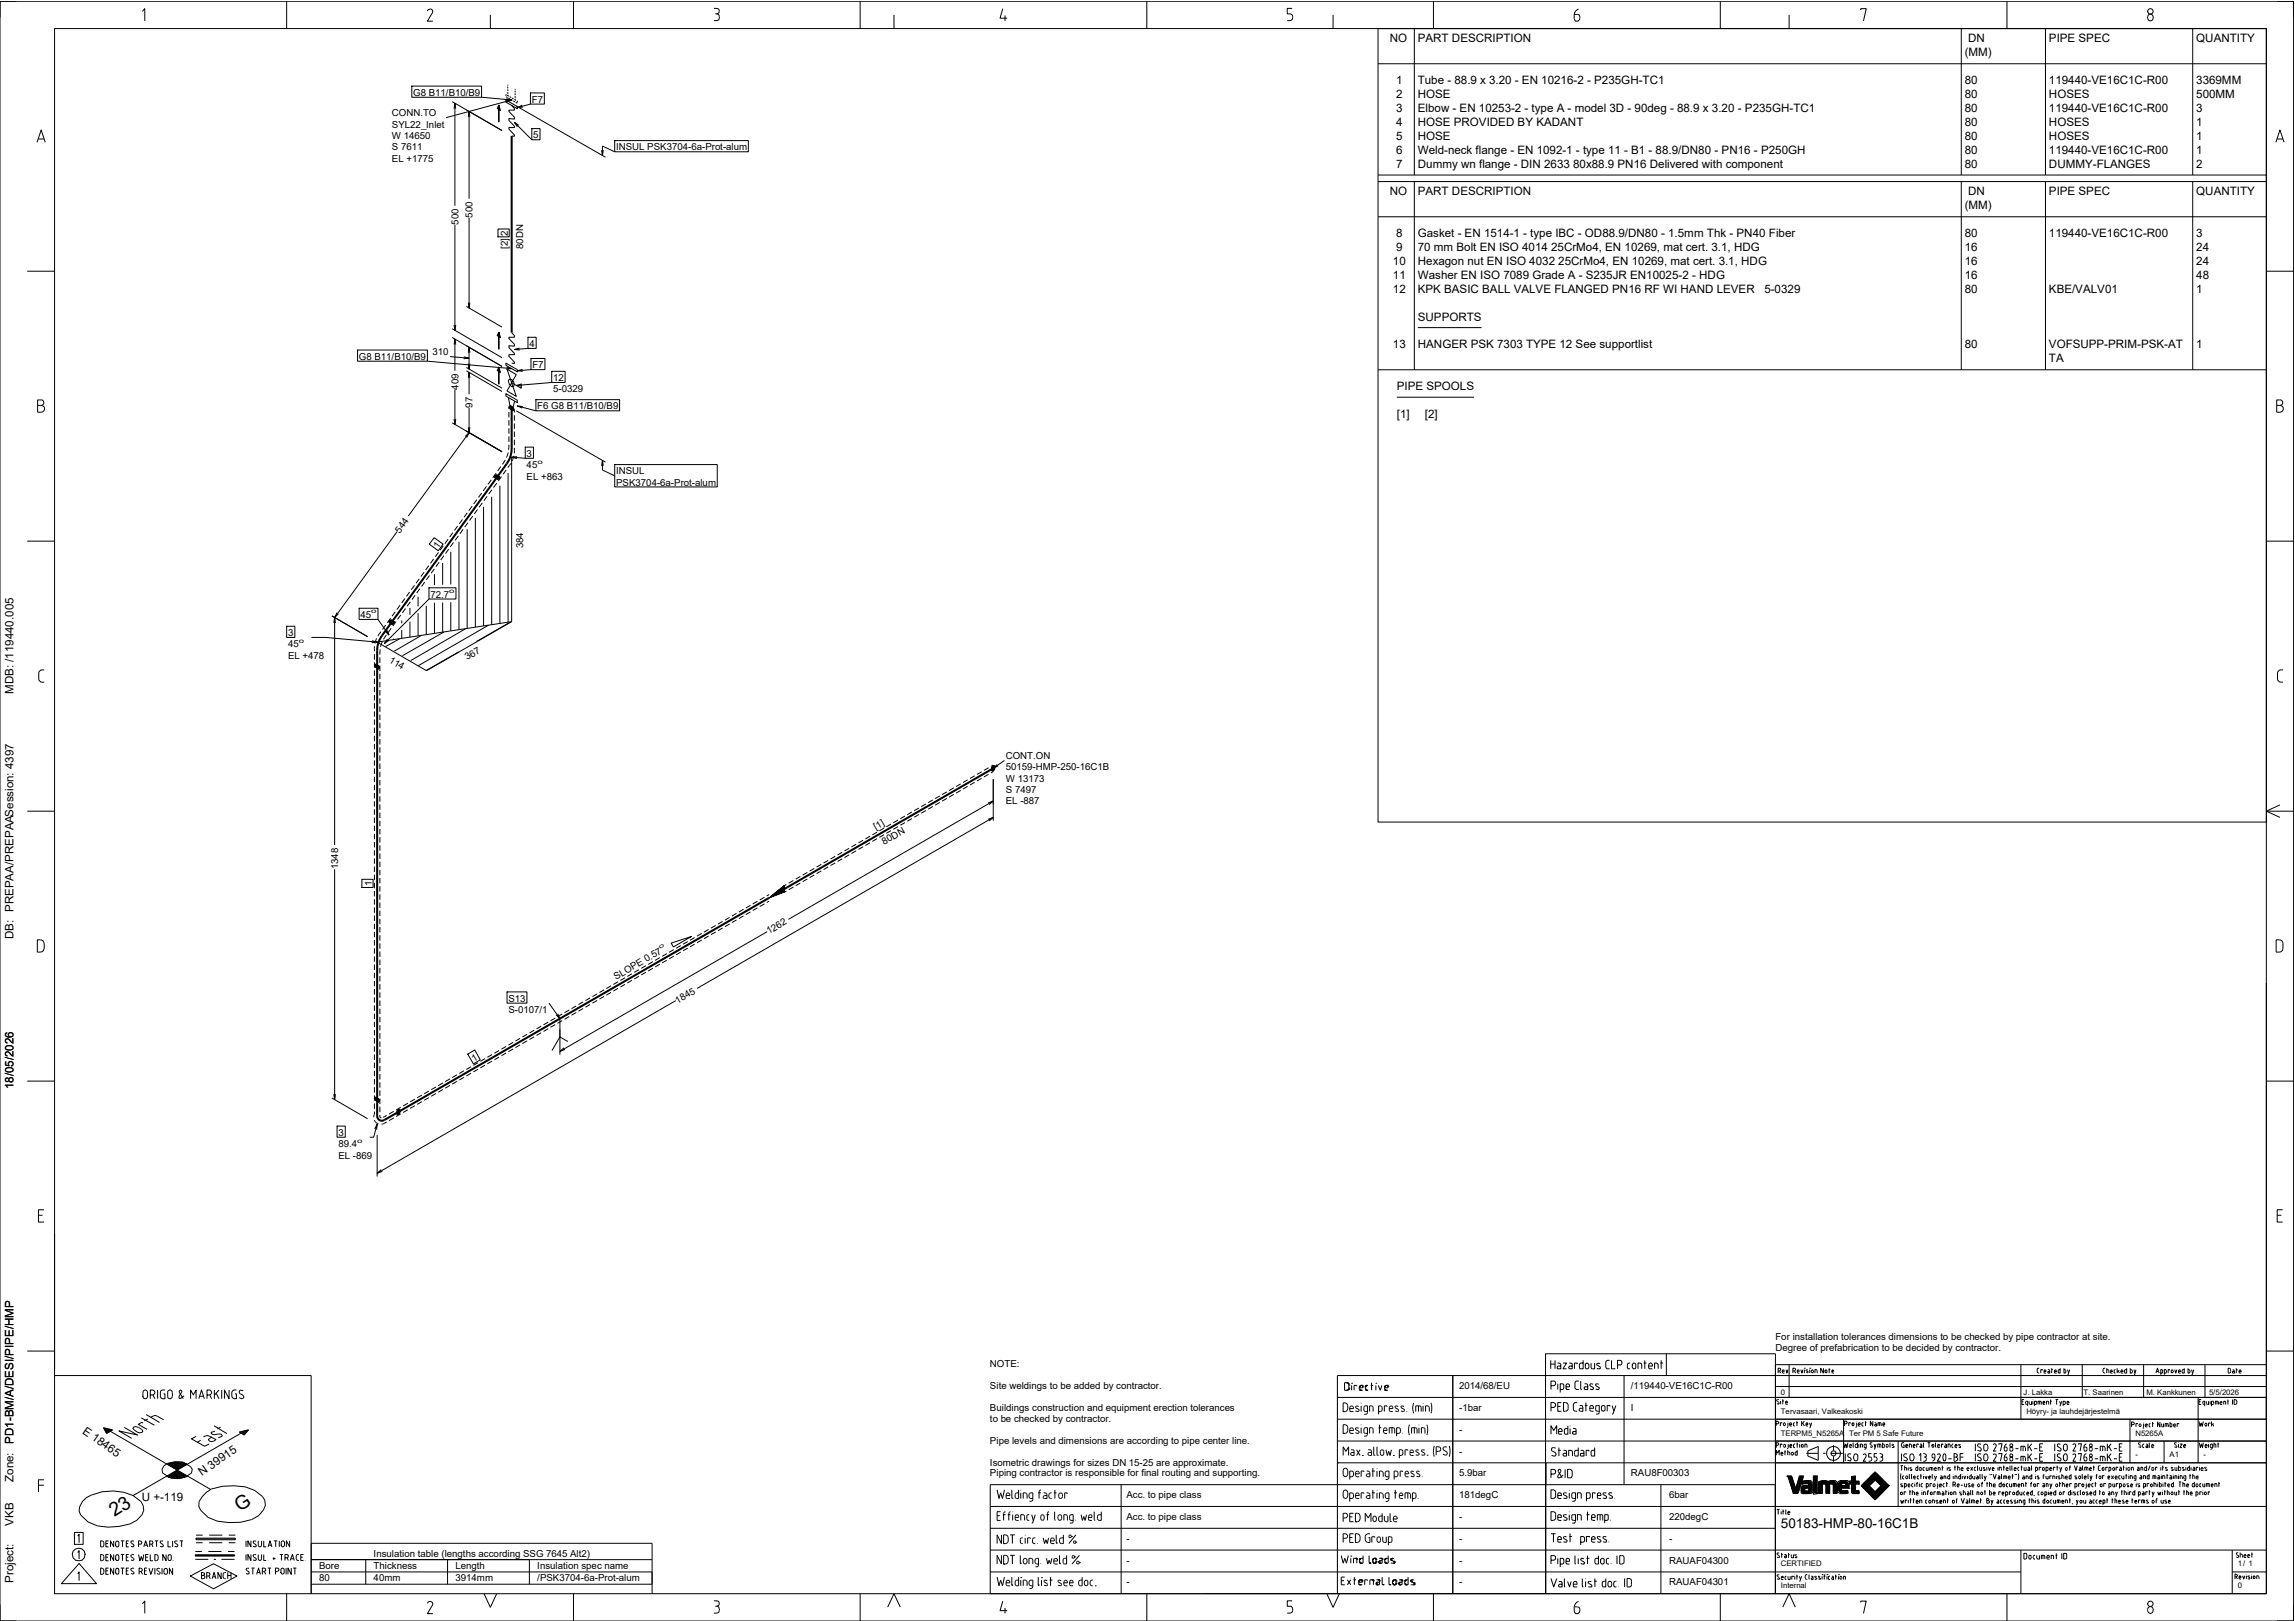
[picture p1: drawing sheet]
<svg xmlns="http://www.w3.org/2000/svg" width="841mm" height="594mm" viewBox="0 0 841 594" stroke-linecap="round" stroke-linejoin="round" font-family="sans-serif">
<defs><g id="words">
<g font-size="7.1">
<text x="42" y="556" transform="rotate(-33 42 556)">23</text>
<text x="87.9" y="554" transform="rotate(-33 87.9 554)">G</text>
</g>
<text font-size="5" x="652.6" y="560">50183-HMP-80-16C1B</text>
<g font-size="4.3">
<text x="5" y="254.2" transform="rotate(-90 5 254.2)">MDB: /119440.005</text>
<text x="5" y="344.2" transform="rotate(-90 5 344.2)">DB: PREPAA/PREPAASession: 4397</text>
<text x="5" y="399.1" transform="rotate(-90 5 399.1)">18/05/2026</text>
<text x="5" y="529" transform="rotate(-90 5 529)">PD1-BM/A/DESI/PIPE/HMP</text>
<text x="5" y="543" transform="rotate(-90 5 543)">Zone:</text>
<text x="5" y="559" transform="rotate(-90 5 559)">VKB</text>
<text x="5" y="580" transform="rotate(-90 5 580)">Project:</text>
</g>
<g font-size="4.2">
<text x="509.3" y="15.5">NO</text>
<text x="519.6" y="15.5">PART DESCRIPTION</text>
<text x="721.2" y="15.5">DN</text>
<text x="750.8" y="15.5">PIPE SPEC</text>
<text x="804.8" y="15.5">QUANTITY</text>
<text x="720" y="20.5">(MM)</text>
<text x="511.6" y="30.8">1</text>
<text x="511.6" y="35.9">2</text>
<text x="519.6" y="30.8">Tube - 88.9 x 3.20 - EN 10216-2 - P235GH-TC1</text>
<text x="519.6" y="35.9">HOSE</text>
<text x="720" y="30.8">80</text>
<text x="720" y="35.9">80</text>
<text x="750.8" y="30.8">119440-VE16C1C-R00</text>
<text x="750.8" y="35.9">HOSES</text>
<text x="804.8" y="30.8">3369MM</text>
<text x="804.8" y="35.9">500MM</text>
<text x="511.6" y="41">3</text>
<text x="519.6" y="41">Elbow - EN 10253-2 - type A - model 3D - 90deg - 88.9 x 3.20 - P235GH-TC1</text>
<text x="720" y="41">80</text>
<text x="750.8" y="41">119440-VE16C1C-R00</text>
<text x="804.8" y="41">3</text>
<text x="511.6" y="46.1">4</text>
<text x="519.6" y="46.1">HOSE PROVIDED BY KADANT</text>
<text x="720" y="46.1">80</text>
<text x="750.8" y="46.1">HOSES</text>
<text x="804.8" y="46.1">1</text>
<text x="511.6" y="51.2">5</text>
<text x="519.6" y="51.2">HOSE</text>
<text x="720" y="51.2">80</text>
<text x="750.8" y="51.2">HOSES</text>
<text x="804.8" y="51.2">1</text>
<text x="511.6" y="56.3">6</text>
<text x="519.6" y="56.3">Weld-neck flange - EN 1092-1 - type 11 - B1 - 88.9/DN80 - PN16 - P250GH</text>
<text x="720" y="56.3">80</text>
<text x="750.8" y="56.3">119440-VE16C1C-R00</text>
<text x="804.8" y="56.3">1</text>
<text x="511.6" y="61.4">7</text>
<text x="519.6" y="61.4">Dummy wn flange - DIN 2633</text>
<text x="576.5" y="61.4">80x88.9 PN16 Delivered with component</text>
<text x="720" y="61.4">80</text>
<text x="750.8" y="61.4">DUMMY-FLANGES</text>
<text x="804.8" y="61.4">2</text>
<text x="509.3" y="71.6">NO</text>
<text x="519.6" y="71.6">PART DESCRIPTION</text>
<text x="721.2" y="71.6">DN</text>
<text x="750.8" y="71.6">PIPE SPEC</text>
<text x="804.8" y="71.6">QUANTITY</text>
<text x="720" y="76.6">(MM)</text>
<text x="511.6" y="86.9">8</text>
<text x="519.6" y="86.9">Gasket - EN 1514-1 - type IBC - OD88.9/DN80 - 1.5mm Thk - PN40 Fiber</text>
<text x="720" y="86.9">80</text>
<text x="750.8" y="86.9">119440-VE16C1C-R00</text>
<text x="804.8" y="86.9">3</text>
<text x="511.6" y="92">9</text>
<text x="519.6" y="92">70 mm Bolt EN ISO 4014</text>
<text x="568.4" y="92">25CrMo4, EN 10269, mat cert. 3.1, HDG</text>
<text x="720" y="92">16</text>
<text x="804.8" y="92">24</text>
<text x="510.4" y="97.1">10</text>
<text x="519.6" y="97.1">Hexagon nut EN ISO 4032</text>
<text x="571" y="97.1">25CrMo4, EN 10269, mat cert. 3.1, HDG</text>
<text x="720" y="97.1">16</text>
<text x="804.8" y="97.1">24</text>
<text x="510.4" y="102.2">11</text>
<text x="510.4" y="107.3">12</text>
<text x="519.6" y="102.2">Washer EN ISO 7089 Grade A - S235JR EN10025-2 - HDG</text>
<text x="519.6" y="107.3">KPK BASIC BALL VALVE FLANGED PN16 RF WI HAND LEVER</text>
<text x="646.6" y="107.3">5-0329</text>
<text x="720" y="102.2">16</text>
<text x="720" y="107.3">80</text>
<text x="750.8" y="107.3">KBE/VALV01</text>
<text x="804.8" y="102.2">48</text>
<text x="804.8" y="107.3">1</text>
<text x="519.6" y="117.5">SUPPORTS</text>
<text x="510.4" y="127.7">13</text>
<text x="519.6" y="127.7">HANGER PSK 7303 TYPE 12 See supportlist</text>
<text x="720" y="127.7">80</text>
<text x="750.8" y="127.7">VOFSUPP-PRIM-PSK-AT</text>
<text x="804.8" y="127.7">1</text>
<text x="750.8" y="132.7">TA</text>
<text x="511.9" y="143">PIPE SPOOLS</text>
<text x="511.9" y="153.2">[1]</text>
<text x="522.1" y="153.2">[2]</text>
<text x="30" y="525" transform="rotate(35 30 525)">E 18465</text>
<text x="74" y="541" transform="rotate(-35 74 541)">N 39915</text>
<text x="52" y="550">U +-119</text>
</g>
<g font-size="3.5">
<text x="151.4" y="35.1">G8 B11/B10/B9</text>
<text x="194.9" y="37.6">F7</text>
<text x="143.6" y="42.6">CONN.TO</text>
<text x="143.6" y="46.8">SYL22_Inlet</text>
<text x="143.6" y="50.9">W 14650</text>
<text x="195.4" y="50.7">5</text>
<text x="143.6" y="55.1">S 7611</text>
<text x="143.6" y="59.3">EL +1775</text>
<text x="225.8" y="55.1">INSUL PSK3704-6a-Prot-alum</text>
<text x="168" y="82.4" transform="rotate(-90 168 82.4)">500</text>
<text x="173.1" y="79.8" transform="rotate(-90 173.1 79.8)">500</text>
<text x="186.1" y="86.3" transform="rotate(-90 186.1 86.3)">2</text>
<text x="186.1" y="91.2" transform="rotate(-90 186.1 91.2)">[2]</text>
<text x="191.7" y="91.2" transform="rotate(-90 191.7 91.2)">80DN</text>
<text x="131.5" y="131.8">G8 B11/B10/B9</text>
<text x="158.5" y="130.2">310</text>
<text x="194" y="127.1">4</text>
<text x="195.1" y="134.9">F7</text>
<text x="168" y="142.8" transform="rotate(-90 168 142.8)">409</text>
<text x="202.7" y="139.6">12</text>
<text x="202.7" y="143.8">5-0329</text>
<text x="173.1" y="149.4" transform="rotate(-90 173.1 149.4)">97</text>
<text x="196.9" y="150">F6 G8 B11/B10/B9</text>
<text x="193" y="167.4">3</text>
<text x="193" y="171.6">45</text>
<text x="225.8" y="173.8">INSUL</text>
<text x="193" y="175.7">EL +863</text>
<text x="225.8" y="178">PSK3704-6a-Prot-alum</text>
<text x="146.5" y="195.5" transform="rotate(-54 146.5 195.5)">544</text>
<text x="160.5" y="201.1" transform="rotate(-54 160.5 201.1)">1</text>
<text x="191.7" y="200.9" transform="rotate(-90 191.7 200.9)">384</text>
<text x="157.7" y="219">72.7</text>
<text x="132.1" y="226.5">45</text>
<text x="105.6" y="233.1">3</text>
<text x="105.6" y="237.2">45</text>
<text x="105.6" y="241.4">EL +478</text>
<text x="142.3" y="242.6" transform="rotate(30 142.3 242.6)">114</text>
<text x="171.2" y="242" transform="rotate(-30 171.2 242)">367</text>
<text x="368.6" y="278.1">CONT.ON</text>
<text x="368.6" y="282.3">50159-HMP-250-16C1B</text>
<text x="368.6" y="286.5">W 13173</text>
<text x="368.6" y="290.6">S 7497</text>
<text x="368.6" y="294.8">EL -887</text>
<text x="320.9" y="304.1" transform="rotate(-30 320.9 304.1)">[1]</text>
<text x="324.1" y="309.6" transform="rotate(-30 324.1 309.6)">80DN</text>
<text x="123.9" y="318.5" transform="rotate(-90 123.9 318.5)">1348</text>
<text x="136.2" y="324.7" transform="rotate(-90 136.2 324.7)">1</text>
<text x="281.8" y="342.4" transform="rotate(-30 281.8 342.4)">1262</text>
<text x="225.8" y="359.1" transform="rotate(-30 225.8 359.1)">SLOPE 0.57</text>
<text x="186.3" y="367.1">S13</text>
<text x="186.3" y="371.2">S-0107/1</text>
<text x="248.3" y="367.8" transform="rotate(-30 248.3 367.8)">1845</text>
<text x="173.7" y="389.1" transform="rotate(-30 173.7 389.1)">1</text>
<text x="124" y="416.2">3</text>
<text x="124" y="420.4">89.4</text>
<text x="124" y="424.5">EL -869</text>
<text x="650.6" y="491.1">For installation tolerances dimensions to be checked by pipe contractor at site.</text>
<text x="650.6" y="495.1">Degree of prefabrication to be decided by contractor.</text>
<text x="362.8" y="501">NOTE:</text>
<text x="362.8" y="509">Site weldings to be added by contractor.</text>
<text x="534.7" y="509">2014/68/EU</text>
<text x="597.6" y="509">/119440-VE16C1C-R00</text>
<text x="362.8" y="517">Buildings construction and equipment erection tolerances</text>
<text x="362.8" y="521">to be checked by contractor.</text>
<text x="534.7" y="517">-1bar</text>
<text x="597.6" y="517">I</text>
<text x="534.7" y="525">-</text>
<text x="362.8" y="529">Pipe levels and dimensions are according to pipe center line.</text>
<text x="534.7" y="533">-</text>
<text x="362.8" y="537">Isometric drawings for sizes DN 15-25 are approximate.</text>
<text x="362.8" y="541">Piping contractor is responsible for final routing and supporting.</text>
<text x="534.7" y="541">5.9bar</text>
<text x="597.6" y="541">RAU8F00303</text>
<text x="412.7" y="549">Acc. to pipe class</text>
<text x="534.7" y="549">181degC</text>
<text x="611.6" y="549">6bar</text>
<text x="412.7" y="557">Acc. to pipe class</text>
<text x="534.7" y="557">-</text>
<text x="611.6" y="557">220degC</text>
<text x="412.7" y="565">-</text>
<text x="534.7" y="565">-</text>
<text x="611.6" y="565">-</text>
<text x="116.9" y="575">Bore</text>
<text x="136.9" y="570.5">Insulation table (lengths according SSG 7645 Alt2)</text>
<text x="136.9" y="575">Thickness</text>
<text x="166.9" y="575">Length</text>
<text x="196.9" y="575">Insulation spec name</text>
<text x="412.7" y="573">-</text>
<text x="534.7" y="573">-</text>
<text x="611.6" y="573">RAUAF04300</text>
<text x="116.9" y="579.5">80</text>
<text x="136.9" y="579.5">40mm</text>
<text x="166.9" y="579.5">3914mm</text>
<text x="196.9" y="579.5">/PSK3704-6a-Prot-alum</text>
<text x="412.7" y="581">-</text>
<text x="534.7" y="581">-</text>
<text x="611.6" y="581">RAUAF04301</text>
</g>
<g font-size="2.8">
<text x="652.6" y="511">0</text>
<text x="741.6" y="511">J. Lakka</text>
<text x="763.5" y="511">T. Saarinen</text>
<text x="786.5" y="511">M. Kankkunen</text>
<text x="809.5" y="511">5/5/2026</text>
<text x="652.6" y="518">Tervasaari, Valkeakoski</text>
<text x="742.6" y="518">Höyry- ja lauhdejärjestelmä</text>
<text x="652.6" y="526">TERPM5_N5265A</text>
<text x="677.6" y="526">Ter PM 5 Safe Future</text>
<text x="782.5" y="526">N5265A</text>
<text x="782.5" y="534">-</text>
<text x="795" y="534">A1</text>
<text x="807.5" y="534">-</text>
<text x="652.6" y="574">CERTIFIED</text>
<text x="820" y="574">1/ 1</text>
<text x="652.6" y="582">Internal</text>
<text x="820" y="582">0</text>
</g>
<g font-size="2.3">
<text x="196.9" y="169.9">o</text>
<text x="164.6" y="217.3">o</text>
<text x="136" y="224.8">o</text>
<text x="109.5" y="235.5">o</text>
<text x="241.9" y="347.8" transform="rotate(-30 241.9 347.8)">o</text>
<text x="130.9" y="418.7">o</text>
</g>
</g></defs>
<g fill="none" stroke="#000" stroke-width=".37">
<path d="M0 .5h840.5v593.5h-840.5zM6 .5h-6v6M20 10.5h810.5v573.5h-810.5zM52.2 4.2l.9-1v4.5M105 .5v10M157.6 3.4l-.8 .3-.2 .4M157.6 3.3a.96 .96 0 0 1 .8 1.5l-1.8 3h2M179.7 5.5v5M210.2 .5v10M261.6 3.1h1a1.03 1.03 0 0 1 .9 1.2 1.03 1.03 0 0 1-1.4 .8M262.6 5.1a.82 .82 0 0 1 .9 1M263.5 6.6a.82 .82 0 0 1-.9 1h-1"/>
<path d="M263.6 6.1v.5M315.2 .5v10M327.6 5.5v5M367.5 3.2l-1 3.5h2.6M368.3 5.7v2M420.2 .5v10M473.5 3.1h-1.8v2h1a1.26 1.26 0 0 1 1 1.2 1.26 1.26 0 0 1-1 1.3h-1M488.5 5.5v5M505 10.5h325.5v290.7h-325.5zM505 10.5h325.5M518.3 10.5v53.6M525.3 .5v10"/>
<path d="M576.9 5.3v1.5a1.08 1.08 0 0 0 1.3 .9 1.08 1.08 0 0 0 .7-1.4 .84 .84 0 0 0-.9-1M576.9 5.3h1M578.4 3.3a2.45 2.45 0 0 0-1.5 2.1M630.4 .5v10M655.6 5.5v5M681.9 3.7v-.5h2l-1 4.5M718.7 10.5v53.6M735.4 .5v10M749.6 10.5v53.6M786.9 6.2v.5M787 6.2a1.1 1.1 0 0 1 1.6-.9 1.1 1.1 0 0 1 .3 1.8 .99 .99 0 0 1-1.1 .5 .99 .99 0 0 1-.8-.9M803.5 10.5v53.6"/>
<path d="M834.5 .5h6v6M150.9 31.5h25.6v4.1h-25.6zM165.7 37.3l18.3 10.5M166.4 39.8l.3-2 .3 2M166.7 37.8v37.6M176.5 35.6l11 1M182.8 38.5l.6 1.9-1.2-.7 .6-1.2v6.1zM185.4 36.6l4.2 2.4v.8l-4.2-2.4zM185.4 35.5l.6 .3M185.6 34.7l-.2-.1v.5M185.6 36.2l1.9 .4-2 .2 2-.2-1.8 .8M185.9 34.9l.5 .4"/>
<path d="M186.1 31v.4M186.1 31.7v.7M186.1 32.7v.7M186.1 33.7v.7M186.1 34.7v.4M186.3 36l.6 .3M186.7 35.4l.6 .4M187.2 36.5l.3 .1M187.5 38.6l1 1.1v.6h-2v.5l2 2.1v.7l-2-.2v.7l2 2.1v.5h-2v.6l2 2.1v.5l-1-.1M187.5 36.6l-24.1 6.5M187.5 36.6l.3 .2M187.6 35.9l.6 .4"/>
<path d="M188.1 37l.6 .3M188.5 36.4l.6 .4M188.8 32.5v.4M188.8 33.2v.7M188.8 34.2v.7M188.8 35.2v.7M188.8 36.2v.3M189 37.5l.6 .3M189.2 38.8l32.7 18.8M189.4 36.9l.2 .6M191.4 38.5l-1.8 .9 2-.2M194.4 34.1h5.1v4h-5.1z"/>
<path d="M194.4 38.1l-4.8 1.3M505 23.4h325.5M13.6 52.1l1.5-4.5 1.5 4.5M14.1 50.9h2.1M171.6 42.8l.3-2 .3 2M171.9 40.8v32M188.5 44.8l6.4 6.4M190.1 45.9l-1.6-1.1 1.1 1.6M194.9 47.1h3v4.1h-3zM220.5 55l.3 2 .3-2M225.3 51.5h48.9v4.1h-48.9zM225.3 55.6l-4.5-2.1v3.5"/>
<path d="M834 52.1l1.5-4.5 1.5 4.5M834.5 50.9h2.1M171.9 79.8v33.1M505 64.1h325.5M505 66.5h325.5M505 79.4h325.5M518.3 66.5v69M718.7 66.5v69M749.6 66.5v69M803.5 66.5v69M10 99.4h10M166.7 82.4v38.7"/>
<path d="M182.5 83.9h4.1v2.9h-4.1zM830.5 99.4h10M166.4 119.1l.3 2 .3-2M170.9 112.3l13.1 7.6M171.6 110.9l.3 2 .3-2M131 128.3h25.6v4.1h-25.6zM156.6 132.4l30.9 2.7M164.9 130.7l7 .6M165.7 123.7l18.3 10.6-13.1-7.6M165.7 120.5l18.3 10.6M166.4 126.3l.3-2 .3 2M166.7 124.3v11.6"/>
<path d="M170 130.8l1.9 .5-2 .2M170.9 135.9l13.1 7.6M170.9 134.7l13.1 7.6M171.6 138.5l.3-2 .3 2M171.6 133.3l.3 2 .3-2M171.6 129.3l.3-2 .3 2M171.9 127.3v8M171.9 136.5v8M182.8 134.6l.6 1.9-1.2-.7 .6-1.2v6.1zM182.8 121.8l.6 1.9-1.2-.7 .6-1.2v6.1zM185.4 133.1l4.2 2.4v.8l-4.2-2.4zM185.6 134.6l1.9 .5-2 .2"/>
<path d="M185.8 135.3l3.4 2-3.4 6 3.4 2zM186.6 139a1.8 1.8 0 0 1 1.6 2.7h-.7l-.9-1-.3-1.1zM187.5 121.9l1 1.1v.6h-2v.5l2 2.1v.7l-2-.2v.7l2 2.1v.5h-2v.6l2 2.1v.5l-1-.1M190.4 127.6l-1.9 .5 2 .2M191.5 135.4l-1.9 .5 2 .2M193.5 123.6h3v4.1h-3zM193.5 127.7l-5 .4M194.6 131.4h5.1v4.1h-5.1zM194.6 135.5l-5 .4M202.2 136.1h4.9v4.1h-4.9zM505 135.5h325.5M519.6 120.1h23.3"/>
<path d="M13.8 146.6h1.3a1 1 0 0 1 1 1 1 1 0 0 1-1 .9 1.25 1.25 0 0 1 1.2 1.3 1.25 1.25 0 0 1-1.2 1.3h-1.3zM13.8 148.5h1.3M165.7 154.9l18.3 10.6M166.4 153.5l.3 2.1 .3-2.1M166.7 142.8v12.8M170.5 159.9l1.4-1.3-.9 1.7M171.6 156.6l.3 2 .3-2M171.9 149.4v9.2l-22.3 30.5M185.4 144.3l4.2 2.4v.9l-4.2-2.5zM186.3 145.6l.7 3.6 .9 .6 .7-2.8M186.5 149v1M186.5 151v2"/>
<path d="M186.5 153.9v2M186.5 156.9v2M186.5 159.9v2.1M187 148.7l1 .5 .4 .9-.4 .3-1-.5-.4-.8zM187.5 140.3l3.5 2v-1.7M188.5 150.2v1M188.5 152.2v2M188.5 155.2v1.9M188.5 158.1v2M189.2 150.5l32.7 18.8M189.6 148.8l6.8 1.7M191.1 140.7l-1.9 .6 2 .2"/>
<path d="M191.6 149l-2-.2 1.8 .7M196.4 146.5h30.7v4h-30.7zM202.2 140.2l-13 1.1M511.9 145.6h28.3M834.3 146.6h1.2a1 1 0 0 1 1 1 1 1 0 0 1-1 .9 1.25 1.25 0 0 1 1.2 1.3 1.25 1.25 0 0 1-1.2 1.3h-1.2zM834.3 148.5h1.2M178.3 178.2l-1.2 1.7M180 175.8l-1.2 1.7M180.3 179.5l-1.2 1.6M181.3 174.3l.7-.3 1.1 .6v.7l-.7 .3-1.1-.6zM181.8 173.4l-1.2 1.7M182 177l-1.2 1.7"/>
<path d="M183.2 177.9v50.6M183.5 171l-1.1 1.6M183.8 174.6l-1.2 1.7M184.7 169.3l-.6 .9M185.2 168.5l-.6 .8M185.5 172.2l-1.1 1.6M186.2 173.3v54.7M186.2 165.8l-.6 1.9M186.4 163.9v1M186.5 163v.9M187.2 169.7l-1.1 1.6M188.3 167l-.6 1.9"/>
<path d="M188.5 164.1l-.1 2M188.5 161.1v2M189.5 167.3l-2 .2 1.9 .5M192.5 163.8h3v4.1h-3zM192.5 167.9l-5-.4v60.3M220.5 170.7l.3-2 .3 2M220.8 168.7v3.5l4.5 2.1M225.3 170.2h37.5v8.2h-37.5zM10 198.3h10M145.5 194.8l-22.9 31.5v83.3M159.1 197l3.3 2.4-1.8 2.4-3.3-2.4zM162.4 200l-1.1 1.6"/>
<path d="M164.2 197.6l-1.2 1.6M166 195.2l-1.2 1.6M166.2 198.8l-1.2 1.6M167.7 192.8l-1.2 1.6M168 196.4l-1.2 1.6M168.2 198.5v32.2M169.5 190.3l-1.2 1.7M169.7 194l-1.2 1.6M171.2 193.9v36.4M171.2 187.9l-1.1 1.6M171.5 191.6l-1.2 1.5M173 185.5l-1.2 1.6"/>
<path d="M173.2 189.1l-1.1 1.6M174.2 189.8v40M174.7 183.1l-1.1 1.6M175 186.7l-1.2 1.6M176.5 180.7l-1.2 1.6M176.7 184.3l-1.1 1.6M177.2 185.7v43.7M178.5 181.9l-1.2 1.6M180.2 182v46.9M830.5 198.3h10M148.4 219.3l-1.2 1.6M150.1 216.9l-1.1 1.6"/>
<path d="M151.9 214.5l-1.2 1.6M152.1 218.1l-1.1 1.6M153.2 218.7v3.5M153.6 212.1l-1.1 1.6M153.9 215.7l-1.2 1.6M155.4 209.7l-1.2 1.6M155.6 213.3l-1.1 1.6M157.2 207.3l-1.2 1.6M157.2 215.4h9.9v4.1h-9.9zM157.2 219.5l-16.3 16.3M157.4 210.9l-1.2 1.6M158.9 204.8l-1.2 1.6"/>
<path d="M159.2 208.5l-1.2 1.6M159.2 210.4v4M160.7 202.4l-1.2 1.6M160.9 206l-1.2 1.6M162.2 206.3v8M162.7 203.6l-1.2 1.6M164.4 201.2l-1.1 1.6M165.2 202.2v12M105 229.5h3v4.1h-3zM114.1 233.6h5.2l18.9 1.7M121.6 225.7l13.1 7.6M122.3 228.3l.3-2 .3 2"/>
<path d="M123.5 224.5l-.9 1.8 1.4-1.4M131.6 222.9h6.9v4.1h-6.9zM136.3 234.8l1.9 .5-2 .2M137.2 237.7v1M137.2 239.7v2M137.2 236.7v1M138 233.9l-.6 1.9M138.5 227l4 5.7M139.3 237.9l-.1 2M139.6 231.5l-1.2 1.6M140.1 235.1l-.6 1.9M141.1 233.5l-.6 .8"/>
<path d="M141.3 229l-1.1 1.7M141.6 232.7l-.6 .8M141.7 230.9l.8 1.8-1.4-1.4M142 234.2l-1.1 1.6 1.6-1.1M142.6 227.5l.7-.3 1.1 .6v.7l-.7 .3-1.1-.6zM143.1 226.6l-1.2 1.6M143.3 230.2l-1.1 1.7M144.2 234v.4M144.9 224.2l-1.2 1.6M145.1 227.8l-1.2 1.6M146.4 234.1l-5.2 2.9M146.6 221.8l-1.2 1.6"/>
<path d="M146.9 225.4l-1.2 1.6M147.2 227.4v1M147.2 230.9v3M148.6 223l-1.2 1.6M150.2 222.8v2.5M150.2 227.8v5.7M150.4 220.5l-1.2 1.6M153.2 224.7v8.3M154.5 232.8l-10 5.8M156.2 222v10.6M159.2 220.9v11.2M162.2 220.8v10.8"/>
<path d="M162.7 231.6l-15.2 8.7M165.2 220.7v10.5M168.1 238.9l-11.9 6.8M170.8 230.3l-20.3 11.8M179 229.1l-25.8 14.9M187.1 227.9l-12.5 7.2M187.5 227.8l-31.2 18-18.1-10.5M187.5 227.8l-49.3 7.5M16.2 245.5a1.56 1.56 0 0 0-1.9 .7v3.1a1.56 1.56 0 0 0 1.9 .7M137.2 242.7v2M137.2 245.7v2M137.2 248.7v2"/>
<path d="M137.2 251.7v2M137.2 254.7v2M137.2 257.6v2M137.3 243.8l.4-.4 1 .6 .4 .8-.4 .4-1-.6zM139.2 240.9v2M139.2 243.9v2M139.2 246.9v2M139.2 249.9v2M139.2 252.9v2M139.2 255.9v2M139.2 258.9v1.9M836.6 245.5a1.5 1.5 0 0 0-2 1.1l.1 2.7a1.6 1.6 0 0 0 1.9 .7"/>
<path d="M137.2 260.6v2M137.2 263.6v2M137.2 266.6v2M137.2 269.6v2M137.2 272.6v2M137.2 275.6v2M137.2 278.6v2M139.2 261.8v2M139.2 264.8v2M139.2 267.8v2M139.2 270.8v2M139.2 273.8v2"/>
<path d="M139.2 276.8v2M139.2 279.8v2M368.1 278.6l-4.1 2.9M10 297.2h10M137.2 281.6v2M137.2 284.6v2M137.2 287.6v2M137.2 290.6v2M137.2 293.6v2M137.2 296.6v2M137.2 299.6v2M139.2 282.8v2"/>
<path d="M139.2 285.8v2M139.2 288.8v2M139.2 291.8v2M139.2 294.8v2M139.2 297.8v2M331.6 299l-1.7 1M334.2 297.6l-1.7 1M334.2 300l-1.7 .9M336.7 296.1l-1.7 1M336.7 298.5l-1.7 1M339.3 294.6l-1.7 1M339.3 297l-1.7 1"/>
<path d="M341.8 293.1l-1.7 1M341.8 295.5l-1.7 1M344.4 291.7l-1.7 .9M344.4 294l-1.7 1M347 290.2l-1.8 1M347 292.6l-1.8 1M349.5 288.7l-1.7 1M349.5 291.1l-1.7 1M352.1 287.2l-1.8 1M352.1 289.6l-1.8 1M354.6 285.8l-1.7 .9M354.6 288.1l-1.7 1"/>
<path d="M357.2 284.3l-1.7 1M357.2 286.7l-1.7 1M359.7 282.8l-1.7 1M359.7 285.2l-1.7 1M362.1 294.2l1.9-.7-1.5 1.3M362.3 281.3l-1.7 1M362.3 283.7l-1.7 1M364 280.5l.5 .1v1.2l-.5 .7-.5-.1v-1.1zM364 280.3l-.9 .5M364 282.7l-.9 .5M364 285.6v15.1M364 293.5l-75.1 43.4"/>
<path d="M364 299.5l-108.6 62.7M365.4 280.2l-1.4 1.3 1.8-.9M830.5 297.2h10M830.5 297.2l5 2.3M835.5 294.9l-5 2.3M122.6 318.5v84.4M137.2 302.6v1.9M137.2 305.6v2M137.2 308.6v1.9M137.2 311.5v2M137.2 314.5v2M137.2 317.5v2"/>
<path d="M139.2 300.8v2M139.2 303.8v1.9M139.2 306.7v2.1M139.2 309.8v2M139.2 312.7v2M139.2 315.7v2M139.2 318.7v2M295.8 319.7l-1.6 1M298.4 318.2l-1.7 1M301 316.7l-1.8 1M301 319.1l-1.8 1M303.5 315.3l-1.7 1"/>
<path d="M303.5 317.7l-1.7 1M306.1 313.8l-1.8 1M306.1 316.2l-1.8 1M308.6 312.3l-1.7 1M308.6 314.7l-1.7 1M311.2 310.9l-1.7 .9M311.2 313.2l-1.7 1M313.7 309.4l-1.7 .9M313.7 311.8l-1.7 .9M316.3 307.9l-1.7 1M316.3 310.3l-1.7 1M318.8 306.4l-1.7 1"/>
<path d="M318.8 308.8l-1.7 1M321.4 304.9l-1.7 1M321.4 307.3l-1.7 1M324 303.5l-1.8 1M324 305.9l-1.8 .9M326.5 302l-1.7 1M326.5 304.4l-1.7 1M329.1 300.5l-1.8 1M329.1 302.9l-1.8 1M331.6 301.4l-1.7 1M362.1 300.2l1.9-.7-1.5 1.3M132.6 322.2h4.1v3h-4.1z"/>
<path d="M137.2 320.5v2M137.2 323.5v2M137.2 326.5v2M137.2 329.5v2M137.2 332.5v2M137.2 335.5v2M137.2 338.5v2M139.2 321.7v2M139.2 324.7v2M139.2 327.7v2M139.2 330.7v2M139.2 333.7v2"/>
<path d="M139.2 336.7v2M139.2 339.7v2M262.2 339.1l-1.7 1M264.8 337.6l-1.7 1M267.4 336.2l-1.7 1M267.4 338.6l-1.7 1M269.9 334.7l-1.7 1M269.9 337.1l-1.7 1M272.5 333.2l-1.7 1M272.5 335.6l-1.7 1M275 331.8l-1.7 .9M275 334.2l-1.7 .9"/>
<path d="M277.6 330.3l-1.8 1M277.6 332.7l-1.8 .9M280.1 328.8l-1.7 1M280.1 331.2l-1.7 1M281.8 327.8l-.8 .5M281.8 330.2l-.8 .5M287.3 325.8v-1.3l-5.5 4.5 5.5-2.1v-2.2l-5 4 5-1.9v-2l-4.4 3.6 4.4-1.7v-1.7l-3.9 3 3.9-1.5v-1.3l-3.4 2.6 3.4-1.4v-1.1l-2.8 2.1 2.8-1.2v-.7l-2.4 1.7 2.4-1.2v-.4l-1.8 1.2 1.8-.9-5.5 3.1M288.2 324.1l-.9 .5M288.2 326.5l-.9 .5M290.7 322.6l-1.7 1M290.7 325.1l-1.7 .9M293.3 321.2l-1.7 1"/>
<path d="M293.3 323.6l-1.7 1M295.8 322.1l-1.6 1M298.4 320.6l-1.7 1M13.7 344.4h1.1a1.4 1.4 0 0 1 1.4 1.3v1.8a1.4 1.4 0 0 1-1.4 1.4h-1.1zM137.2 341.5v2M137.2 344.5v2M137.2 347.5v2M137.2 350.5v1.9M137.2 353.4v2M137.2 356.4v2.1M137.2 359.4v2M139.2 342.7v2"/>
<path d="M139.2 345.7v2M139.2 348.7v2M139.2 351.7v2M139.2 354.6v2M139.2 357.6v2M226.5 359.8l-1.7 1M229 358.3l-1.7 1M231.6 356.8l-1.7 1M231.6 359.2l-1.7 1M234.1 355.3l-1.7 1M234.1 357.7l-1.7 1M236.7 353.9l-1.7 1"/>
<path d="M236.7 356.3l-1.7 1M239.2 352.4l-1.7 1M239.2 354.8l-1.7 1M241.8 350.9l-1.7 1M241.8 353.3l-1.7 1M244.4 349.5l-1.7 .9M244.4 351.9l-1.7 .9M245.9 345.6l7.4-2.4-6.6 3.8zM246.9 348l-1.7 1M246.9 350.4l-1.7 1M249.5 346.5l-1.7 1M249.5 348.9l-1.7 1"/>
<path d="M252 345l-1.7 1M252 347.4l-1.7 1M254.6 343.5l-1.7 1M254.6 346l-1.7 .9M257.1 342.1l-1.7 1M257.1 344.5l-1.7 1M259.7 340.6l-1.7 1M259.7 343l-1.7 1M262.2 341.5l-1.7 1M264.8 340l-1.7 1M281.1 341.4l-75.9 43.9M834.1 344.4h1.1a1.36 1.36 0 0 1 1.4 1.3v1.8a1.36 1.36 0 0 1-1.4 1.4h-1.1z"/>
<path d="M137.2 362.4v2M137.2 365.4v2M137.2 368.4v2M137.2 371.4v2M137.2 374.4v2M137.2 377.4v2M139.2 360.6v2M139.2 363.6v2M139.2 366.6v2M139.2 369.6v2M139.2 372.6v2M139.2 375.6v2"/>
<path d="M139.2 378.6v2M185.8 363.5h7.3v4.1h-7.3zM193.2 379l-1.8 1M195.7 377.5l-1.7 1M195.7 379.9l-1.7 1M198.3 376l-1.7 1M198.3 378.4l-1.7 1M200.9 374.5l-1.7 1M200.9 377l-1.7 1M201.2 367.6l4 5.7v6.7l-2.9 5M203.5 373.1l-1.8 1M203.5 375.5l-1.8 .9"/>
<path d="M204.4 371.5l.8 1.8-1.4-1.4M205.2 377.3v9.2M205.2 380l2.9 1.7M206 371.6l-1.7 1M206 374l-1.7 1M208.6 370.1l-1.7 1M208.6 372.5l-1.7 1M211.1 368.6l-1.7 1M211.1 371l-1.7 1M213.7 367.2l-1.7 .9M213.7 369.6l-1.7 .9M216.2 365.7l-1.7 1"/>
<path d="M216.2 368.1l-1.7 1M218.8 364.2l-1.7 1M218.8 366.6l-1.7 1M221.4 362.7l-1.7 1M221.4 365.1l-1.7 1M223.9 361.2l-1.7 1M223.9 363.7l-1.7 .9M226.5 362.2l-1.7 1M229 360.7l-1.7 1M247.6 366.7l-109.4 63.2M830.5 360.2v139.9M10 396.2h10"/>
<path d="M137.2 380.4v2M137.2 383.4v2M137.2 386.4v2M137.2 389.4v2M137.2 392.4v2M137.2 395.4v2M137.2 398.4v2M139.2 381.6v2M139.2 384.6v2M139.2 387.6v2M139.2 390.6v2M139.2 393.6v2"/>
<path d="M139.2 396.6v2M139.2 399.6v2M157.2 399.8l-1.7 1M159.7 398.3l-1.7 1M162.3 396.8l-1.7 1M162.3 399.2l-1.7 1M164.9 395.3l-1.7 1M164.9 397.8l-1.7 .9M167.4 393.9l-1.7 1M167.4 396.3l-1.7 1M170 392.4l-1.7 1M170 394.8l-1.7 1"/>
<path d="M171.4 386.3l2.6-1.5 2 3.6-2.5 1.5zM172.6 390.9l-1.7 1M172.6 393.3l-1.7 1M175.2 389.4l-1.7 1M175.2 391.8l-1.7 1M177.7 387.9l-1.7 1M177.7 390.3l-1.7 1M180.3 386.4l-1.7 1M180.3 388.8l-1.7 1M182.9 385l-1.7 1M182.9 387.4l-1.7 .9M185.5 383.5l-1.8 .9"/>
<path d="M185.5 385.9l-1.8 1M188 382l-1.7 1M188 384.4l-1.7 1M190.6 380.5l-1.7 1M190.6 382.9l-1.7 1M193.2 381.4l-1.8 1M206.7 384l-1.5 1.3 1.9-.7M830.5 396.2h10M121.6 402.4l13.1 7.6M122.3 400.9l.3 2 .3-2M123.5 412.6h3v4.1h-3zM137.2 410.4l.6 .9 .9 .5"/>
<path d="M137.2 408.3l-.3 1.1M137.2 401.4v2M137.2 404.4v1.9M137.2 407.3v1M137.3 413.7l.9-1.8-.2 2M137.3 402.5l.4-.5 1 .7 .4 .8-.4 .4-1-.6zM138.2 411.9l-1.3 4.8h-1.4M138.2 415.9v15.2M139.2 408.5l.1 1 .5 .1M139.2 402.6v2M139.2 405.6v1.9M141.7 408.7l-1.4 .8"/>
<path d="M141.7 411.2l-1.9 .8M144.3 407.2l-1.8 1M144.3 409.6l-1.8 1M146 406.4l.5 .2v1.2l-.5 .6-.5-.1v-1.2zM146.9 405.8l-1.8 1M146.9 408.1l-1.8 1.1M149.5 404.3l-1.8 1M149.5 406.7l-1.8 1M152 402.8l-1.7 1M152 405.2l-1.7 1M154.6 401.3l-1.7 1M154.6 403.7l-1.7 1"/>
<path d="M157.2 402.2l-1.7 1M159.7 400.7l-1.7 1M139.7 428.6l-1.5 1.3 1.9-.7M14.1 445.3h1.5M16.1 443.3h-2v4.5h2M20 452.1v50M834.5 445.3h1.5M836.5 443.3h-2v4.5h2M10 495.1h10M568.3 498.5v3.1M568.3 499.9h1.5M569.8 498.5v3.1"/>
<path d="M570.7 499.5l.9 .1 .4 .4v1.6h-.8a.5 .5 0 0 1-.6-.5 .5 .5 0 0 1 .6-.5h.8M572.7 499.5h1.4l-1.4 2.1h1.4M575.1 499.5l.9 .1 .1 .3v1.7h-.9a.51 .51 0 0 1-.3-.6 .51 .51 0 0 1 .4-.4h.8M578 499.9v-.4h-1v2.1M580.1 498.5v3.1h-1.1l-.2-.6 .1-1.3 1.2-.2M580.9 499.9l.1-.1a.71 .71 0 0 1 .8-.2 .71 .71 0 0 1 .4 .6v.9l-.4 .5a.63 .63 0 0 1-.6-.1 .63 .63 0 0 1-.3-.6zM583 499.5v1.7l.4 .4h1v-2.1M586.4 499.7a.67 .67 0 0 0-.8-.2 .67 .67 0 0 0-.5 .7l1.3 .7a.55 .55 0 0 1-.1 .7 .55 .55 0 0 1-.8 0l-.4-.1M589.8 498.5h-.8l-.6 .6 .1 2.1 .3 .4h1M590.5 498.5v3.1h1.4M597.3 499.5l-.7 .1-.3 .4v1.2l.3 .4h.7M598.3 499.8a.6 .6 0 0 1 .8-.3 .6 .6 0 0 1 .3 .7v.7a.66 .66 0 0 1-.6 .7 .66 .66 0 0 1-.7-.7z"/>
<path d="M602.3 499.5h1M602.7 498.5v3.1M608.4 499.5h1M608.7 498.5v3.1M610.6 496.1v8M830.5 495.1h10M20 504.1h94v79.9M51.8 519.6l4.8 2.6M52.7 509.6a.83 .83 0 0 1 .9-.2 .83 .83 0 0 1 .5 .9v1.4a.85 .85 0 0 1-.9 .9 .85 .85 0 0 1-.8-.9v-1.4zM53.6 518.4l4.9 2.9M54.2 520l-1.3 .7M55.1 511.2h.8a.91 .91 0 0 0 .9-.9 .91 .91 0 0 0-.9-.9h-.8v3.2"/>
<path d="M55.2 519.4l1.7-.7 3.1 1.6M56.1 511.2l.7 1.4M57.8 509.4v3.2M60.5 509.4l-1.3 .1a2.39 2.39 0 0 0 0 2.9l1.3 .2v-1.8h-.5M63.1 510.3a.82 .82 0 0 0-.8-1 .82 .82 0 0 0-.8 1v1.4a.82 .82 0 0 0 .8 .9 .82 .82 0 0 0 .8-.9M63.2 510.3v1.4M65.7 510.2l1.5 2.4M65.8 510.2l-.1-.3 .5-.5 .5 .5-1.1 1.9 .1 .6h.6l1.2-.9M69.8 512.6v-3.2l1 1.8 1-1.8v3.2M72.9 512.6l1-3.2 1 3.2M73.2 511.7h1.3M75.9 511.2l1.2-.1a.91 .91 0 0 0 .5-1 .91 .91 0 0 0-.8-.7h-.9v3.2"/>
<path d="M76.9 511.2l.6 1.4M78.6 509.4v3.2M79.2 510.6l1 2M80.2 509.4l-1.6 1.9M81.2 509.4v3.2M83.9 509.4v3.2l-1.7-3.2v3.2M86.6 509.4l-1.1 .1-.6 .8 .2 1.8 .7 .5h.8v-1.8h-.5M88.4 509.4a.75 .75 0 0 0-.7 .5 .75 .75 0 0 0 .3 .9l.9 .4 .5 .7-.1 .3a1.01 1.01 0 0 1-1.7 0M88.4 509.5l.8 .1M490.1 512.1h.1M490.1 512.1h340.4M492.2 517.3h.1"/>
<path d="M492.2 514.1l1.4 .3 .3 .7-.3 1.9-.6 .3h-.8zM493.4 509.5h.1M493.4 506.7h.1M493.4 506.7h-.7v2.8h.7M493.4 506.7l.3 .1M493.7 506.8h.1M493.7 506.8l.2 .1M493.8 509.4h.1M493.8 509.4l-.4 .1M493.9 506.9h.1M493.9 506.9l.3 .3M494.1 509.2h.1"/>
<path d="M494.1 509.2l-.3 .2M494.2 508.9h.1M494.2 507.2h.1M494.2 508.9l-.1 .3M494.2 507.2l.1 .4M494.3 508.7h.1M494.3 507.6h.1M494.3 508.7l-.1 .2M494.3 507.6v1.1M494.6 516.2h1.4l-.2-.8-.5-.2-.5 .2-.2 1.4 .1 .4 1.3 .1M495.3 506.9h.1M495.3 507.7v1.8"/>
<path d="M497.2 508v-.3h-1v1.8M497.9 515.4l-.7-.2-.5 .5 1.1 .7 .2 .7-.3 .2-1-.2M498.1 508.3h.1M498.1 508.3l.1 1M498.2 509.3h.1M498.2 508.1h.1M498.2 509.3l.2 .2M498.2 508.1l-.1 .2M498.4 509.5h.1M498.4 507.8h.1M498.4 509.5h1M498.4 507.8l-.2 .3"/>
<path d="M498.6 509.5h.1M498.6 507.7h.1M498.6 507.7h.4M498.6 507.7l-.2 .1M498.8 507.7h.1M498.8 514.1v.2M498.8 515.2v2.1M499 507.7h.1M499 507.7l.3 .2M499.3 507.9h.1M499.3 507.9l.1 .3M499.4 508.2h.1"/>
<path d="M499.4 508.2v.4h-1.3M500.3 508.2h.1M500.3 508.2l.1 .9M500.4 509.3h.1M500.4 509.1h.1M500.4 508h.1M500.4 509.3l.3 .2M500.4 509.1v.2M500.4 508l-.1 .2M500.6 507.7h.1M500.6 507.7h.7M500.6 507.7l-.2 .3"/>
<path d="M500.7 509.5h.1M500.7 509.5h.6M500.9 509.5h.1M501.1 517.3l-1.2-.2-.1-1.3 .5-.6h.8v2.5l-.2 .5-1 .1M501.9 517.3v-2.1l1.2 .2 .1 1.9M502.3 507.7h.9M502.6 506.7v2.8M504.2 506.9h.1M504.2 507.7v1.8M505.1 507.7l.7 1.8 .6-1.8M505.2 517.3h.7l.6-.6v-.9l-.6-.6h-.7v3.1M507.4 509.3h.1"/>
<path d="M507.4 508.3h.1M507.4 508.1h.1M507.4 509.3l.2 .2M507.4 508.1v1.2M507.6 509.5h.1M507.6 507.8h.1M507.6 509.5h1M507.6 507.8l-.2 .3M507.8 509.5h.1M507.8 507.7h.1M507.8 507.7h.5M507.8 507.7l-.2 .1"/>
<path d="M508.1 507.7h.1M508.3 507.7h.1M508.3 515.5v-.3h-1v2.1M508.3 507.7l.2 .2M508.5 507.9h.1M508.5 507.9l.1 .3M508.6 508.2h.1M508.6 508.2v.4h-1.2M509.1 516.2h1.3l-.1-.8-.5-.2-.5 .2-.2 1.4 .2 .4 1.1 .1M512.4 515.4l-.7-.2-.4 .1-.1 .4 1.1 .7 .2 .7-.3 .2-.9-.2M514.5 515.4l-.7-.2-.4 .5 1.1 .7 .1 .7-.3 .2-.9-.2M515.5 517.1v.2"/>
<path d="M518 514.1l-.3 1.5 .3 2.3M518.8 517.3v-2.1l1.9 .2 .1 1.9M519.8 515.2v2.1M521.5 514.1v.2M521.5 515.2v2.1M522.4 517.3v-2.1l1.2 .2 .2 1.9M524.4 514.1l.3 1.5-.3 2.3M532.4 504.1v79.9M566.4 504.1v79.9v-87.9h84.2v87.9h-287.7v-40h287.7M568.4 507.8h.9a.85 .85 0 0 0 .8-.9 .85 .85 0 0 0-.8-.8h-.9v3.1M568.4 515.8h.9a.9 .9 0 0 0 .8-.9 .9 .9 0 0 0-.8-.9h-.9v3.2M570.8 506.1v.1"/>
<path d="M570.8 507.1v2.1M570.8 515.4h1.1M571.7 509.2h.9l.5-.5v-1.1l-.5-.5h-.9v3.2M572.2 514h-1.4v3.2h1.4M573.6 517.1a.88 .88 0 0 0 1-.9l-.2-1.8-.5-.4h-.9v3.2h.6M573.9 508.2h1.2a.76 .76 0 0 0 0-.8 .76 .76 0 0 0-.8-.3l-.4 .6 .1 1.4 1.1 .1M577.3 517.2h.7M578 514h-.9l-.6 .6v1.9l.5 .6h.3M578.6 506.1h-1.1l-.4 .6 .1 2.1 .6 .4h.8M578.9 515.1h.9l.2 .6v1.5h-.9M579.2 506.1v2.9l.5 .2M580 516.1h-1a.51 .51 0 0 0-.3 .5 .51 .51 0 0 0 .4 .5"/>
<path d="M580.7 507.1h.6l.5 .5v1.6l-1-.1a.5 .5 0 0 1-.2-.5 .5 .5 0 0 1 .3-.4h.9M580.8 515.1h.9M581.1 514v3.2M582.6 515.8v.8M582.6 516.6l.2 .5h.3M582.6 515.8a.69 .69 0 0 1 .9-.7 .69 .69 0 0 1 .4 1h-1.3M583.1 517.2h.8M583.7 507.3a.68 .68 0 0 0-.7-.3 .68 .68 0 0 0-.4 .6l1.2 .8 .1 .4a.73 .73 0 0 1-.5 .5 .73 .73 0 0 1-.8-.3M585.8 507.3a.62 .62 0 0 0-.7-.2 .62 .62 0 0 0-.4 .6l1.2 .7a.68 .68 0 0 1-.3 .8 .68 .68 0 0 1-.9-.2M586 517.2l-1.2-.2v-1.8l1.2-.1v2.7l-.4 .4h-.8M586.9 515.3l.4-.2a.61 .61 0 0 1 .9 .7v.7a.66 .66 0 0 1-.7 .7 .66 .66 0 0 1-.7-.7zM589.9 515.4v-.3h-1v2.1"/>
<path d="M590.7 515.1l.7 2.1M592.1 515.1l-1 3.1h-.4M592.7 500.2h.8a.85 .85 0 0 0 .8-.9 .85 .85 0 0 0-.8-.8h-.8v3.1M595.1 504.1v39.9M600.2 501.6v-2.1l1.2 .2 .2 1.9M604.1 500.6h1.4a.74 .74 0 0 0-.4-1.1 .74 .74 0 0 0-1 .7l.1 1.2 1.3 .2M606.3 501.6v-2.1l1 .1 .3 .4v1.6M650.6 500.1h179.9v12M650.6 512.1v16M650.6 508.1h179.9M651.3 513.6l.5 .2M651.4 512.9l-.3 .2 .2 .4"/>
<path d="M651.4 512.8l.4 .1M651.6 502.4h.5l.4 .8M651.8 513.9v.6l-.7-.1M652.1 502.3l.3-.1v-.7l-.8-.1v1.8M652.5 512.8v.1M652.5 513.4v1.2M653.1 513.4h.6M653.2 502.8l.2 .3M653.3 512.8v1.8M653.4 503.2h.5M653.8 502.4l-.1-.3h-.5l-.1 .7M653.9 502.4l-.8 .1"/>
<path d="M654.4 514.3l.2 .3h.5M654.5 501.9l.3 1.3 .4-1.3M655 513.8l-.4-.4-.3 .9M655.1 513.8v.2h-.8M655.6 500.1v12M657 502.4h.5M657.5 502.3l.5-.6-1-.3v1.8M657.6 502.4l.4 .8M658.8 503.2h.6M659.3 502.4l-.3-.4a.71 .71 0 0 0-.3 1.1h.1M659.4 502.4l-.8 .1M659.9 501.9l.4 1.3 .4-1.3"/>
<path d="M661.2 501.4h.1M661.2 501.9v1.3M661.9 503l.5 .1M662.5 502.1l-.4-.2-.3 .3 .7 .4-.2 .5M663.2 501.4h.1M663.2 501.9v1.3M663.7 502.4v.4M663.8 502.4l.4-.4 .3 .4M663.8 502.8l.4 .3 .3-.3M664.6 502.4v.4M665.8 502.3l-.2-.4h-.5v1.3M665.9 502.3v.9"/>
<path d="M668.2 501.4v1.8l-1-1.8v1.8M668.9 502.1h.5l.1 .3-.3 .7-.4-.3zM670.1 501.9h.6M670.3 501.4v1.8M671.3 502.5l.7-.1-.6-.3-.1 .7 .3 .3M671.6 503.2h.4M740.6 500.1v19.9M740.9 513.7h.6M741.7 512.9h-.8v1.8h.8M742.2 513.8v.5M742.4 513.8l.6-.3v1.7M742.4 514.3l.3 .4h.3"/>
<path d="M743.6 513.5v.8M744.5 513.5v1.2h-.6l-.3-.4M744.9 512.9v.1M744.9 513.5v1.2M746.3 513.8l-.8-.3v1.7M746.3 514.3l-.4 .4h-.4M746.4 513.8v.5M746.9 503.2h.4M747.3 501.4l-.7 .1-.1 .3v.9l.4 .4M747.4 513.5v1.2M747.9 513.8l-.3-.3h-.8v1.2M748 513.8v.9"/>
<path d="M748.4 502.2v-.3h-.6v1.3M748.6 514.1h.7l-.1-.5h-.5l-.1 .8 .7 .3M749.1 502.6h.6l-.1-.5h-.4l-.1 .8 .6 .3M749.9 514.7v-1.2l.7 .1 .1 1.1M750.4 501.9l.7 .4M751.1 502.3v.9l-.7-.1v-.5h.7M751.2 513.5h.6M751.4 512.9v1.8M751.7 501.9h.5M751.8 501.4v1.8M753.2 512.9h1M753.5 502.4l-.1-.3h-.4l-.2 .8 .8 .3"/>
<path d="M753.6 502.4v.2h-.8M753.6 512.9v1.8M754.7 513.5l.4 1.2M754.9 501.4v1.8l-.7-.1v-1l.7-.2M755.5 513.5l-.8 1.7M756 514.7h.5l.3-.4-.3-.8h-.5v1.7M756.3 501.4v1.8h.4l.3-.9-.3-.4h-.4M757.6 501.9l.4 1.3M758.1 513.8l-.6-.2-.1 .8 .3 .3h.5M758.2 513.8v.3h-.8M758.4 501.9l-.8 1.9M763 500.1v12"/>
<path d="M770.6 501.8v.9M770.7 502.7l.4 .4M771.1 503.2h.3M771.4 501.4l-.6 .1-.1 .3M772 501.9h.4l.3 .4M772 501.4v1.8M772.8 502.3v.9M774 502.4l-.1-.3h-.4l-.1 1 .7 .1M774.1 502.4v.2h-.7M775.2 501.9l-.5 .2v1l.5 .1M775.8 501.4v1.8M776.2 502.4l.4 .8"/>
<path d="M776.6 502.2l-.8 .4M777.1 502.4v.5M777.2 502.9l.2 .3h.6M777.2 502.4l.3-.4 .4 .4M778 502.4v.2h-.9M779.3 501.4v1.8h-.5l-.3-.9 .3-.4h.5M780.6 501.4v1.8l.7-.1v-.3M780.6 501.9h.4l.3 .4M781.4 502.3v.5M782 501.9l.3 1.3M782.7 501.9l-.5 1.9h-.2M785.5 500.1v12"/>
<path d="M790 503.2l.6-1.8 .6 1.8M790.2 502.6h.8M791.8 503.2h.4l.3-.4-.3-.9h-.4v1.9M793.8 502.3l-.3-.4h-.4v1.9M793.8 502.8v.3l-.7 .1M793.9 502.3v.5M795 502.2v-.3h-.5v1.3M796.3 502.4l-.3-.4-.4 .4 .1 .6 .3 .1 .3-.3M796.4 502.4v.4M796.9 501.9l.4 1.3 .4-1.3M799 502.4l-.3-.4-.3 .1-.1 .8 .2 .3h.6M799.1 502.4v.2h-.8"/>
<path d="M799.6 502.3v.5M800.4 501.4v1.8h-.5l-.2-.4M800.4 501.9h-.5l-.2 .4M801.8 501.4v1.8h.4l.3-.9-.3-.4h-.4M803.1 501.9l.3 1.3M803.9 501.9l-.6 1.9h-.2M805.5 512.1v23.9M805.8 513.7h.6M806.6 512.9h-.8v1.8h.8M807.9 514.7h-.4l-.3-.4 .3-.8h.4v1.8M808 500.1v12M808.5 513.5v.8"/>
<path d="M809.3 513.5v1.2h-.4l-.3-.4M809.9 512.9v.1M809.9 513.5v1.2M811.1 513.8l-.2-.3h-.5v1.8M811.1 514.3l-.2 .4h-.5M811.2 513.8v.5M812.4 513.5v1.2M812.9 513.8l-.3-.3h-.8v1.2M813 513.8v.9M814.2 513.9l-.5-.2-.2 .7 .8 .3M814.3 513.9v.2h-.8M814.9 514.7v-1.2l.6 .1 .1 1.1"/>
<path d="M816.2 513.5h.5M816.4 512.9v1.8M816.5 501.4l.8 .2 .1 .3v1l-.5 .3h-.4zM818.1 502l.6 .1v.3M818.1 512.9v1.8M818.7 512.9l.8 .2a1.16 1.16 0 0 1-.1 1.5l-.7 .1zM818.8 502.4v.8l-.7-.1v-.5h.7M819.4 502h.6M819.5 501.4v1.8M821.2 502.4l-.1-.3h-.4l-.2 .8 .8 .3M821.3 502.4v.2h-.8M830.5 512.1v7.9h-179.9"/>
<path d="M830.5 512.1v71.9h-179.9v-48M830.5 504.1h-340.4v79.9M37.9 523.2l3.4 .8-2.2 1.3zM38.2 523.2l-.1 .1M38.4 523.3l-.3 .4M38.7 523.3l-.5 .5M38.9 523.3l-.5 .7M39.1 523.5l-.7 .7M39.4 523.5l-.9 .8M39.5 523.5l-.8 .9M39.8 523.7l-1.1 1M39.9 523.7l-1.1 1.2"/>
<path d="M40.2 523.7l-1.3 1.4M40.4 524.4l36.8 21.4M40.5 523.8l-1.6 1.4M40.6 523.8l-1.2 1.3M40.9 523.8l-.8 1M41.1 524l-.5 .3M45.6 523.1l4.8 2.8-6.8-1.6 4.7 2.8M49 523a3.1 3.1 0 0 1 3.4 1.3l-.3 .6a3.1 3.1 0 0 1-3.4-1.4zM52.5 521.5l-.6-.2-1.2 .7 3.2 1.8M60.2 537.1l1.2-.9 2.9-.5 2.7 .1 2.8 1.6 .7 1-.3 1.3a7.7 7.7 0 0 1-10.6 0l-.2-1.4zM61.3 536.3l-.2 .1M61.8 536.2l-.5 .5"/>
<path d="M62.1 536l-.7 .8M62.6 536l-.9 1M62.8 539.8l2.2 2M63 536l-1.2 1M63.1 539.8l2.1 2M63.3 535.8l-1.3 1.3M63.3 539.7l2.2 2.1M63.4 539.5l2.3 2.3M63.5 539.4l2.4 2.3M63.7 535.8l-1.6 1.3M63.8 539.3l2.4 2.4M64 535.7l-1.6 1.6"/>
<path d="M64 539.3l2.5 2.4M64.1 539.2l2.7 2.5M64.3 535.7l-1.7 1.6M64.4 539.1l2.5 2.4M64.5 535.7l-1.8 1.7M64.5 538.9l2.7 2.6M64.7 538.9l2.8 2.5M64.8 535.7l-1.8 1.9M65 538.9l2.6 2.5M65 535.7l-1.9 2.1M65.4 535.7l-2.1 2.1M65.7 535.7l-2.3 2.3"/>
<path d="M65.7 539.2l2.1 2.1M65.9 535.7l-2.2 2.4M66.2 535.8l-2.4 2.3M66.4 539.5l1.7 1.8M66.5 535.8l-2.5 2.3M66.8 535.8l-2.5 2.5M66.9 535.8l-2.5 2.6M67.2 536l-2.7 2.6M67.5 536l-2.7 2.6M67.6 536l-2.6 2.6M67.8 536l-2.1 2.3M68.1 536.2l-1.7 1.8"/>
<path d="M68.4 536.2l-1.4 1.2M68.5 536.3l-.7 .8M68.6 536.4l-.1 .3M71.8 526.4l-1.6 .9 4.8 2.6 1.7-.7M73.5 527.7l-1.2 .8M74.5 526.5l1.6-.4 3 1.4-.9 .7-1.4-.1-.5-.6 1.4-1M78.4 522.5l4.7 2.8M78.8 524.4l-1.4 .5-.1 .3 1.1 .6 2.6-.3 .5 .6-.2 .3-1.3 .5M80.9 523l-1.2 .7M87.6 524.8l3.5-.8-1.6 1.9zM87.8 524.8v.1M88.4 525.2l-39.6 22.8"/>
<path d="M88.4 524.7l-.2 .4M88.9 524.4l-.6 .8M89.5 524.3l-1 1M89.9 524.2l-1.1 1.2M90.5 524.1l-1.6 1.4M91.1 524l-1.8 1.8M490.1 536h.1M490.1 520h340.4M490.1 528.1h340.4M490.1 536h340.4M492.2 525.3h.1M492.2 522.1l1.4 .3 .3 .7-.3 1.9-.6 .3h-.8z"/>
<path d="M492.2 533.4v-3.2l1 1.6 1-1.6v3.2M492.4 538.2l.7-.2 .5 .2 .3 .7v1.4l-.8 .9-.7-.4-.2-.5zM494.6 524.2h1.4l-.2-.9h-1l-.2 1.5 .5 .5h.9M495.1 531.3l1 .1 .1 2-1.1-.3-.2-.3 .2-.4 1.1-.1M497.1 531.3l1.3 2.1M497.9 523.3l-1.1-.1-.1 .5 1.1 .6 .2 .8-.3 .2-1-.2M498.4 531.3l-1.3 2.1M498.8 522.1v.1M498.8 523.2v2.1M499.2 533.4h.1M499.8 539.3v-.2h-1v2.1M500.8 539.1l1 .1 .2 2-1.2-.3-.2-.3 .2-.3 1.2-.2"/>
<path d="M501.1 525.3l-1.2-.2v-1.8l1.2-.1v2.5l-.2 .4-1 .2M501.4 531.3l1 .1 .2 2-1.2-.3v-.7l1.2-.1M501.9 525.3v-2.1l1.2 .1 .1 2M502.7 539.1h1.1M503.1 538v3.2M503.4 530.2l.1 3M503.5 533.2h.1M504.6 530.2l.1 3M504.6 538v.1M504.6 539.1v2.1M504.7 533.2h.1M505.2 523.2h1"/>
<path d="M505.5 522.1v3.2M506 531.5l.4-.2 .6 .2v1.6l-.6 .3-.4-.3zM507 524.2h1.3l-.2-.9h-.9l-.2 1.5 .5 .5h.8M507.9 531.3l.5 2.1 .5-1.6 .5 1.6 .5-2.1M509.1 525.3v-2.1l1.9 .1 .1 2M510.1 523.2v2.1M510.6 533.4h.1M511.8 525.3l1.2-.2 .2-.4-.2-1.4-1.2-.1v3.1M512.8 533.4l1.1-.3 .2-.3-.2-1.4-1.1-.1v3M513.9 525.1v.2M514 539.3v-.2h-.9v2.1M515.9 531.6v-.3h-1v2.1"/>
<path d="M516.5 522.1l-.3 1.5 .3 2.3M516.7 532.3h1.3l-.2-.8-.5-.2-.4 .2-.2 1.3 .5 .6h.8M517.3 525.3v-2.1l1.8 .1 .2 2M518.1 539.2l-.7-.1-.4 .4 1.1 .8 .1 .6-.3 .3-.9-.3M518.3 523.2v2.1M519.9 531.4l-.7-.1-.4 .4 1.1 .8 .1 .6h-1.2M520 522.1v.1M520 523.2v2.1M520.2 539.2l-.7-.1-.4 .4 1.1 .8 .1 .6-.3 .3-.9-.3M520.9 525.3v-2.1l1.2 .1 .1 2M522.1 531.4l-.8-.1-.4 .4 1.1 .8 .1 .6h-1.2M522.9 522.1l.3 1.5-.3 2.3"/>
<path d="M523 533.2h.1M525.6 529.8l-.3 1.7 .3 2.3M526.3 531.8l1.5-.1 .2-.7-.2-.6-1.5-.2v3M530.2 530.3l-1.3 .1-.1 .6 1.3 .9 .3 .6-.1 .5-.5 .2-1-.3M531.1 529.8l.3 1.7-.3 2.3M566.5 536v47.9h-125.1M568.4 525.5v-3l1 1.7 1.1-1.7v3M570.1 530.7a.82 .82 0 0 0-1.3-.2 .82 .82 0 0 0 0 1.2l1.2 .7a.79 .79 0 0 1-.1 1.1 .79 .79 0 0 1-1.2-.1l-.1-.2M571 531.5h1M571.2 524.6h1.2a.69 .69 0 0 0-.3-1 .69 .69 0 0 0-.9 .5v1.2l1.2 .2M571.3 530.5v3.1M573 531.5l1.1 .2v1.9h-.9a.5 .5 0 0 1-.4-.6 .5 .5 0 0 1 .5-.4h.8"/>
<path d="M573.5 538.4v3.1M574.4 538.4h.7a1 1 0 0 1 1 1v1.2a.85 .85 0 0 1-1 .9h-.7zM574.5 522.5v3h-1l-.2-.3v-1.4l1.2-.3M574.9 533.6v-2.1l1.2 .2 .1 1.9M575.3 522.5v.2M575.3 523.5v2M576.4 523.5l1.1 .3v1.7h-1a.52 .52 0 0 1-.3-.5 .52 .52 0 0 1 .6-.4h.7M577 532.1v.8M578.3 530.5v3.1h-1.1l-.2-.7M578.3 531.5l-1.1 .1-.2 .5M579.2 531.5l.9 .1 .3 .3v1.7h-.7a.5 .5 0 0 1-.6-.5 .5 .5 0 0 1 .6-.5h.7M582.2 531.8v-.3h-1v2.1"/>
<path d="M584.4 530.5v3.1h-1l-.4-.5v-1.2l.4-.3 1-.1M650.8 521.8l.8-.1 .2-.6-1-.3v1.8M650.9 529.6l.9-.3-.2-.6-.7-.1v1.9M650.9 533.2v-1.7l.5 1 .6-1v1.7M652.7 532.9v.3h.7M653 521.6v-.2h-.6v1.2M653 529.5v-.3h-.6v1.3M653.3 532.5l-.3-.4-.3 .2-.1 .6M653.4 532.5v.2h-.8M653.5 529.6v.4M653.6 529.6l.3-.3 .4 .3-.1 .7-.3 .1-.3-.4M653.9 532h.6"/>
<path d="M654.1 531.5v1.7M654.2 521.8l-.3-.4-.4 .4v.3l.4 .4 .3-.4M654.3 521.8v.3M655.1 532l.7 .1v.4M655.1 531.5v1.7M655.2 521.4v1.4l-.4 .3M655.2 530.6l-.3 .3M655.2 520.8v.1M655.3 528.6v.1M655.3 529.2v1.4M655.9 522.2l.2 .4h.5M655.9 529.8h.7l-.1-.4h-.5l-.1 .8 .7 .3"/>
<path d="M655.9 532.5v.7M656.4 532.5v.3M656.5 521.8l-.1-.3h-.5l-.1 .7M656.5 532.5l.3-.4 .4 .4-.2 .6h-.4l-.1-.3M656.6 521.8v.2h-.8M657.7 521.4l-.5 .3 .1 .8 .4 .1M657.8 529.2l-.6 .4 .1 .8 .5 .1M658.3 521.4h.6M658.3 529.2h.6M658.5 520.8v1.8M658.6 531.5v1.7l-.7-.1v-1l.7-.1M658.6 528.6v1.9"/>
<path d="M659.5 528.6v.1M659.5 529.2v1.3M660.2 529.4l.3-.1 .3 .3-.3 .8-.4-.4zM660.2 520.8v1.8M660.6 521.5l.6 1.1M661.2 520.8l-1 1.1M661.8 522h.7l-.1-.5h-.5l-.1 .7 .7 .4M661.9 532.6h4.4M662.1 529.6l-.3-.4h-.4v1.3M662.2 529.6v.9M662.5 531.7l3.8-1.7v5.1l-3.8-1.5zM663.1 521.4l.4 1.2"/>
<path d="M663.9 521.4l-.8 1.8M668.1 532.6h.9M670.8 532.6h4.5M671.9 529.6v2M671.9 532.5v.3M671.9 533.7v2M675.6 528.6l.4 1.9 .4-1.3 .4 1.3 .4-1.9M675.6 520v16M675.9 521.8l.8-.1 .2-.6-.4-.3h-.6v1.8M676.2 532.7v2.7M677.3 533.9l.8 .3a.68 .68 0 0 1 0 1.1l-1.1-.3M677.6 532.8h-.3l-.2 .6 .3 .5"/>
<path d="M677.6 532.7l.7 .1M677.7 529.6v.6M677.8 530.2l.2 .3h.5M677.8 529.6l.3-.3 .4 .5h-.8M678.1 521.6v-.2h-.6v1.2M678.8 521.5h.5v.9h-.5zM679.1 528.6l.2 1.9M679.3 533.5v1.2M679.4 533.5l.3-.7a.76 .76 0 0 1 1.1 .7v1.2a.71 .71 0 0 1-.7 .6 .71 .71 0 0 1-.7-.6M679.8 529.6v.4M680.4 521.4v1.4l-.4 .3M680.4 520.8v.1"/>
<path d="M680.7 528.6v1.9l-.7-.1-.1-.4M680.7 529.2h-.5l-.3 .4M680.9 521.8v.4M681 522.2l.2 .4h.5M681 521.8l.4-.4 .3 .6h-.8M681.2 528.6v.1M681.2 529.2v1.3M681.8 530.5v-1.3l.7 .2v1.1M682.8 533.1l.2-.3a.58 .58 0 0 1 .7 .1 .58 .58 0 0 1 .1 .8M682.9 521.4l-.6 .3 .1 .8 .5 .1M683.1 529.6v.4M683.2 529.6l.3-.4h.4v1.5l-.3 .3h-.4"/>
<path d="M683.2 530v.4l.7 .1M683.5 521.4h.5M683.6 520.8v1.8M683.9 533.7l-1.1 1.7h1.1M684.8 535.4h.6M685.8 532.7h-1v1.2h.8l.3 .7M685.9 534.8l-.5 .5M686 529.7v.7l-.7-.2M686 534.6v.2M686.1 528.7l-.5-.1-.3 .3 .1 .5 .6 .2M686.3 520.8v1.8l-.9-1.8v1.8M686.7 539.8l-1 1"/>
<path d="M686.8 535.4h.6M686.8 529.2l.3 1.3M687 521.4l.6 .3M687 539.7l-1.2 1.3M687.1 539.3l5.1 5h-3l-3.6-3.5zM687.3 539.7l-1.4 1.5M687.4 539.7l-1.4 1.6M687.5 529.2l-.5 1.8h-.2M687.6 539.8l-1.5 1.5M687.7 521.7v.9l-.7-.1v-.4l.7-.1M687.7 539.9l-1.5 1.5M687.8 532.7h-1v1.2h.8l.3 .7-.5 .7"/>
<path d="M688.7 529.2v1.3M688.8 521.4v1.2M688.8 535.4h.6M688.8 532.7h.6M689.2 529.6l-.3-.4h-.8v1.3M689.3 521.7l-.2-.3h-.9v1.2M689.3 529.6v.9M689.4 532.8h.2a.59 .59 0 0 1 .3 .7 .59 .59 0 0 1-.5 .4h-.3M689.4 533.9l.5 .3v.4M689.4 521.7v.9M689.9 534.8v.2l-.5 .3M689.9 528.6v1.9h.4l.3-.9-.3-.4h-.4"/>
<path d="M690 522h.7l-.1-.5h-.5l-.1 .7 .7 .4M690 534.6v.2M691.9 529.6l-.3-.3-.4 .3 .1 .7 .3 .1 .3-.4M692 529.6v.4M692.6 528.6l.1 1.9M693.5 529.3l-.2 .3 .8 .6-.3 .3-.5-.1M693.5 529.2l.5 .2M695.6 528.1v23.9M696.5 537.1h.9M696.6 539.9v2.4M696.8 529.2v.6M696.8 532.7v2.7"/>
<path d="M696.9 529.8l.4 .6M696.9 537.1v1.8M697.5 529.5h.3v1h-.5M697.8 528.6l-.8 .1-.1 .5M698 537.8l.6 .1 .1 1M698 537.1v1.8M698.2 532.8a.6 .6 0 0 0-.6 .4 .6 .6 0 0 0 .3 .7l.8 .3a.68 .68 0 0 1 0 1.1l-1.1-.3M698.2 532.7l.7 .1M698.4 529.8h.7l-.1-.4h-.5l-.1 .8 .7 .3M699.3 537.1h.1M699.3 537.8v1.1M700.4 529.6l-.3-.4h-.4v1.3"/>
<path d="M700.5 537.9l-.5-.1-.1 .3 .8 .4-.1 .2h-.7M700.5 529.6v.9M701.1 529.8h.7l-.1-.4h-.5l-.1 .8 .7 .3M701.3 533.5l-.3-.7a.76 .76 0 0 0-1.1 .7v1.2a.71 .71 0 0 0 .7 .6 .71 .71 0 0 0 .7-.6M701.4 533.5v1.2M702 538.1v.4M702.8 537.1v1.8l-.7-.2v-.2M702.8 537.8l-.7 .1v.2M703 529.5v-.3h-.6v1.3M703.3 533.4l.6-.7v2.7M703.3 538.1v.3M703.4 538.1l.4-.3 .3 .3-.1 .6h-.5l-.1-.3"/>
<path d="M703.6 529.2h.4l.3 .4v.9l-.6-.1v-.6h.6M704.8 535.4h.6M704.8 532.7h.6M704.9 528.6l.2 1.9M705.3 537.8l-.6 .3 .1 .6 .5 .2M705.4 532.8h.2a.59 .59 0 0 1 .3 .7 .59 .59 0 0 1-.5 .4h-.3M705.4 533.9l.5 .3v.4M705.9 534.8v.2l-.5 .3M705.9 537.8v.7l.3 .4h.4v-1.1M706 534.6v.2M706.4 528.6h1M706.9 528.6v1.9"/>
<path d="M707.8 537.8v1.1M708.1 529.4l.3-.1 .3 .3-.3 .8-.4-.4zM708.3 538.1l-.3-.3h-.8v1.1M708.4 538.1v.8M709 538.5l.1 .4h.6M709.1 534.2h-.6a.72 .72 0 0 1-.5-.8 .72 .72 0 0 1 .8-.6l.3 .6a1.68 1.68 0 0 1-.9 2M709.3 528.6v1.7M709.4 530.3l.1 .2M709.6 538.1l-.5-.2-.2 .6M709.7 538.1l-.8 .1M710 533.1l.6-.3 .5 .6-1.1 2h1.2M710.1 529.8h.8l-.2-.4h-.5l-.1 .8 .2 .3h.6"/>
<path d="M710.3 538.9v-1.1l.6 .1 .1 1M711.6 537.8h.6M711.8 537.1v1.8M712 529.5v-.3h-.5v1.3M712.3 532.8h.3a1.96 1.96 0 0 1 0 2.5 1.85 1.85 0 0 1-.3-2.5zM712.7 529.2l.6 .2v1.1l-.6-.1v-.6h.6M713.6 537.1h.1M713.6 537.8v1.1M713.9 530.5v-1.3l.7 .2 .1 1.1M714 534.6h1.2M714.3 537.8l-.2 .3 .6 .3M714.4 537.8l.4 .1"/>
<path d="M714.8 538.4l-.1 .5-.6-.2M715.2 529.6v.4M715.3 530l.5 .5M715.8 529.2l-.5 .4M716.1 533.9h.7M716.2 537.6h.6M716.4 529.6v.6M716.4 537.1v1.8M716.5 530.2l.2 .3h.5M716.5 529.6l.3-.3 .3 .1 .1 .4h-.8M716.8 533.9a.74 .74 0 0 1 .5 .6 .74 .74 0 0 1-.2 .7l-.3 .1M716.8 532.8h.2a.59 .59 0 0 1 .3 .7 .59 .59 0 0 1-.5 .4"/>
<path d="M716.8 532.7h-.7v2.7h.7M717.4 537.6l.6 .2 .1 .3M717.4 537.1v1.8M718.2 538.1v.8M718.3 533.9h1.2M718.5 529.4h-.7l.7 1h-.7M718.8 538.5l.1 .4h.6M719.3 538.1l-.4-.2-.2 .6M719.5 532.7h-1.2v2.7M719.5 538.1l-.8 .1M720.9 538.5l.1 .4h.6M721.5 538.1l-.5-.2-.2 .6"/>
<path d="M721.6 538.1l-.8 .1M722.1 537.6l.8 1.3M722.9 537.6l-.8 1.3M723.5 538.1v.4M723.6 538.5l.4 .4M723.9 529.1v2.6M723.9 532.7v2.7M724 537.6l-.4 .2v.3M724.7 537.1v1.6l.2 .2M725.3 532.8a.6 .6 0 0 0-.6 .4 .6 .6 0 0 0 .2 .7l.9 .3M725.3 532.7l.6 .1M725.4 537.6v.9"/>
<path d="M725.8 530.7l.3 .4-.3 .6-1.1-.2M725.8 534.2l.3 .6-.3 .5-1.1-.3M725.9 529.3l-.6-.2a.61 .61 0 0 0-.6 .4 .61 .61 0 0 0 .2 .7l.9 .4M726.2 537.6v1.3l-.7-.4M727.4 537.9l-.6-.1v.3l.7 .6h-.7M728.1 537.1h.1M728.1 537.6v1.3M728.4 529.8l-.1-.3a.72 .72 0 0 0-.8-.3 .72 .72 0 0 0-.6 .6v1.2a.75 .75 0 0 0 .6 .6 .75 .75 0 0 0 .8-.2l.1-.4M728.4 533.5l-.3-.7a.76 .76 0 0 0-1.2 .7v1.2a.71 .71 0 0 0 .8 .6 .71 .71 0 0 0 .7-.6M728.5 529.8v1.2M728.5 533.5v1.2M728.6 537.6l.5 1.3 .4-1.3"/>
<path d="M730.1 538.2h.6l-.2-.3h-.3l-.1 .6 .1 .4h.5M730.5 529.5l.1-.3a.58 .58 0 0 1 .8 0 .58 .58 0 0 1 0 .7M730.5 533.1l.1-.3a.58 .58 0 0 1 .8 .1 .58 .58 0 0 1 0 .8M731.5 529.9l-1 1.8h1M731.5 533.7l-1 1.7h1M732.2 537.1h.1M732.2 537.6v1.3M732.4 529.4v-.3h1.2l-.5 2.6M732.4 532.9v-.2h1.2l-.5 2.7M733.3 538.1v-.3l-.7-.2v1.3M733.4 538.1v.8M734.1 537.6h.5"/>
<path d="M734.3 537.1v1.8M734.4 533.9l.4 1.4h.4l.3-.5M734.4 533.9h.9l.2 .7M735.2 538.5l.1 .4h.7M735.3 529.1l-.9 1.3M735.3 532.7l-.9 1.2M735.5 530.8l-.2-.4-.9-.1 .4 1.4h.4l.3-.6M735.7 530.8v.3M735.7 534.6v.2M735.9 538.1l-.6-.2-.1 .6M736 538.1l-.8 .1M736.4 530.8v.3"/>
<path d="M736.4 534.6v.2M736.5 530.8l.3-.4h.4l.4 .4M736.5 531.1l.3 .6h.4l.4-.6M736.5 534.6l.3-.7h.4l.4 .7M736.5 534.8l.3 .5h.4l.4-.5M736.5 537.1l.3 1.8M737.2 537.1l.2 1.8M737.7 530.8v.3M737.7 534.6v.2M738 538.1v.4M738.1 538.5v.4h.8M738.1 538.1l.3-.3 .5 .4h-.9"/>
<path d="M738.6 530.8h1.1M738.6 534.6h1.1M739.3 538.1v.4M739.4 538.5l.5 .4M739.6 539.9l.2 .8-.2 1.6M739.9 537.6l-.5 .5M740.6 537.6h.5M740.8 537.1v1.8M741.3 529.9v1.8M741.3 533.7v1.7M741.7 537.6v1.1l.3 .2h.5v-1.3M742.1 530.5l-.4-.6h-1.1v1.8"/>
<path d="M742.1 534.1l-.4-.4h-1.1v1.7M742.2 530.5v1.2M742.2 534.1v1.3M743.1 537.6l.6 .2v.3M743.1 529.1v2.6M743.1 532.7v2.7M743.6 530l1 1.7M743.6 533.8l1 1.6M743.8 538.1v.8h-.7v-.6l.7-.1M744.5 537.1l.1 1.8M744.6 529.1l-1.5 1.6M744.6 532.7l-1.5 1.6"/>
<path d="M745.5 530.8h1M745.5 534.6h1M745.9 538.9l.7-.4-.2-.9h-.5v1.8M747.4 530.3h.9M747.4 533.9h.9M747.8 537.9v-.3h-.5v1.3M748.6 529.1h-1.2v2.6h1.2M748.6 532.7h-1.2v2.7h1.2M750.4 538.1v-.3l-.7-.2v1.8M750.4 538.5v.2l-.7 .2M750.5 538.1v.4M751.1 538.2h.7l-.1-.3h-.5l-.1 .6 .1 .4h.6"/>
<path d="M753 529.1v2.6M753 532.7v2.7M753 537.9v-.3h-.6v1.3M753.6 537.6h.6M753.9 537.1v1.8M754.1 533.9l1.1 .7v.4l-.2 .3-1.1-.3M754.1 530.2l.8 .4M754.3 532.7l.7 .1M754.3 529.1l.7 .2M754.4 532.8a.59 .59 0 0 0-.5 .9l.3 .2M754.4 529.1a.6 .6 0 0 0-.5 .8l.3 .3M754.7 537.6l.4 1.3"/>
<path d="M754.9 530.7l.3 .1a.59 .59 0 0 1-.5 .9l-.8-.2M755.5 537.6l-.8 1.8M756.3 529.5l.5-.3 .6 .3 .1 1.5-.3 .6a.78 .78 0 0 1-1.1-.6zM756.5 532.8h.7a2.19 2.19 0 0 1 .2 2.2l-.2 .2a.76 .76 0 0 1-1.1-.5v-1.2zM757.5 538.1l-.3-.3-.4 .3 .2 .6h.4l.1-.3M757.6 538.1v.3M758.2 537.6h.6M758.8 537.1l-.4 .3v1.5M759.5 533.1l.6-.3a.59 .59 0 0 1 .5 .9l-1 1.7h1.1M759.5 529.5l.6-.4a.6 .6 0 0 1 .5 .8l-1 1.8h1.1M760.1 537.1l.6 1.8 .5-1.8M761.6 532.9v-.2h1.1l-.5 2.7"/>
<path d="M761.6 529.4v-.3h1.1l-.5 2.6M761.9 537.6l.6 .2 .1 .3v.8h-.7v-.6l.7-.1M763.1 537.1v1.5M763.2 538.6l.2 .3M763.6 533.9h.6a.72 .72 0 0 1 .5 .9 .72 .72 0 0 1-.8 .5l-.2-.5M763.6 531.1v-.8h.6a.76 .76 0 0 1 .5 .8 .76 .76 0 0 1-.8 .6l-.2-.6M763.6 533.9v.9M764.5 532.7l-.8 .7-.1 .5M764.5 529.1l-.8 .6-.1 .7M764.5 537.6v1.3M765 538.1v-.3l-1.1-.2v1.3M765.1 538.1v.8"/>
<path d="M765.6 530.8v.3M765.6 534.6v.2M765.7 534.6l.2-.7h.5l.3 .7M765.7 534.8l.2 .5h.5l.3-.5M765.7 530.8l.2-.4h.5l.3 .4M765.7 531.1l.2 .6h.5l.3-.6M765.7 538.2h.7l-.1-.3h-.5l-.1 .6 .1 .4h.6M766.8 530.8v.3M766.8 534.6v.2M767 537.6h.6M767.2 537.1v1.8M767.6 530.8h1.2"/>
<path d="M767.6 534.6h1.2M769.3 537.1l-.4 .4v.9l.1 .3 .7 .2M769.3 537.1h.4M770.5 529.9v1.8M770.5 533.7v1.7M771.3 534.1l-.5-.4h-1.2v1.7M771.3 530.5l-.5-.6h-1.2v1.8M771.4 530.5v1.2M771.4 534.1v1.3M772.2 537.9v-.3h-.6v1.3M772.2 529.1v2.6M772.2 532.7v2.7"/>
<path d="M772.8 538.9l.7-.4-.3-.9h-.4v1.8M772.8 533.8l.9 1.6M772.8 530l.9 1.7M773.6 532.7l-1.4 1.6M773.6 529.1l-1.4 1.6M774.1 538.1v.3M774.2 538.1l.3-.3 .4 .3-.2 .6h-.4l-.1-.3M774.6 530.8h1.1M774.6 534.6h1.1M776 537.9v-.3h-.6v1.3M776.6 530.3h.8M776.6 533.9h.8"/>
<path d="M776.7 537.6l.6 .2v.3M777.4 538.1v.8h-.7v-.6l.7-.1M777.7 532.7h-1.1v2.7h1.1M777.7 529.1h-1.1v2.6h1.1M778 537.6h.5M778.1 537.1v1.8M779.1 537.1h.1M779.1 537.6v1.3M779.6 538.1v.3M779.7 538.1l.4-.3 .3 .3M779.7 538.4l.4 .5 .3-.5M780.5 520v16"/>
<path d="M780.5 538.1v.3M781.1 522.1l.8-.1 .2-.5-.5-.4h-.5v1.8M781.7 538.1v-.3l-.7-.2v1.3M781.8 538.1v.8M783.2 537.6l.6 .2v.3M783.3 521.9v-.2h-.6v1.2M783.6 530.2l.5 .2M783.9 538.1v.8h-.6v-.6l.6-.1M784.4 528.7l-.4-.1-.4 .3 .8 .7M784.4 529.7v.7h-.2M784.5 522.1l-.3-.3-.4 .3 .2 .6 .5-.2M784.5 538.9v-1.3l.6 .2 .1 1.1"/>
<path d="M784.6 522.1v.4M785.1 529.6v.4M785.2 530v.4l.5 .1M785.5 521.7v1.4l-.3 .4M785.5 521.1h.1M785.7 529.2l-.5 .4M785.8 538.1v.4M786.1 522.1v.5M786.2 522.6l.2 .3h.5M786.2 522.1l.3-.3 .4 .4h-.8M786.4 529.2l.6 .4M786.6 537.1v1.8l-.7-.2v-.2"/>
<path d="M786.6 537.6l-.7 .2v.3M787.1 529.6v.9l-.7-.1v-.6h.7M787.6 528.6l.2 1.9M787.9 537.1l-.7 1.8M788 521.7l-.4 .1-.1 .3 .1 .7 .4 .1M788.4 529.6v.6M788.5 530.2l.2 .3h.5M788.5 529.6l.3-.3 .4 .5h-.8M788.6 521.7h.6M788.8 521.1v1.8M789.2 538.1l-.3-.3-.4 .3 .1 .6 .3 .2 .3-.5M789.3 538.1v.3"/>
<path d="M790.4 537.9v-.3h-.5v1.3M791.5 521.1v1.8l-.9-1.8v1.8M791.8 537.1h.1M791.8 537.6v1.3M792.1 521.7l.3 1.2h.4v-1.2M792.4 537.6h.5M792.5 537.1v1.8M793 528.1v7.9M793.7 537.8l-.2 .3 .6 .3M793.8 537.6l.4 .2M794 521.7v1.2M794.2 538.4l-.1 .5-.6-.2"/>
<path d="M794.5 522.1v-.3l-1.1-.1v1.2M794.6 522.1v.8M795.2 521.1v1.8h.4l.3-.4-.1-.7-.6-.1M795.7 538.1l.6 .3M796.3 537.8h-.6v.3M796.3 538.3l-.1 .6-.6-.2M796.6 522.6l.2 .3h.5M797 537.6v.9l.3 .4h.4v-1.3M797.2 522.1l-.3-.3-.3 .1-.1 .7M797.3 522.1l-.8 .1M797.5 529.7l.1 .7-.8-.2M797.6 528.7l-.5-.1-.3 .3 .7 .7"/>
<path d="M798.3 537.1v1.8l.7-.2v-.2M798.3 537.6l.7 .2v.3M798.3 528.6v.1M798.3 529.2v1.3M798.4 521.9v-.2h-.6v1.2M798.8 529.2h.8l-.8 1.3h.8M799.1 538.1v.4M799.8 538.1l.5 .3M800.2 529.8h.7l-.1-.4h-.4l-.2 .8 .7 .3M800.3 537.8h-.6l.1 .3M800.3 538.3l.1 .4h-.7M801 537.1h.1"/>
<path d="M801 537.6v1.3M802.3 537.1v1.8h-.4l-.3-.4 .1-.7 .6-.2M802.9 537.1h.1M802.9 537.6v1.3M803.6 537.6l.5 .2 .1 .3M804.3 538.1v.8h-.7v-.6l.7-.1M805.4 537.9v-.3h-.6v1.3M805.8 520.9l.4 1.8 .4-1.2 .4 1.2 .4-1.8M805.9 528.6l.4 1.9 .4-1.3 .4 1.3 .3-1.9M806 537.1h.1M806 537.6v1.3M806.5 538.1v.4"/>
<path d="M806.6 538.5l.1 .4h.7M806.6 538.1l.3-.3 .4 .3M807.4 538.1l-.9 .1M807.9 521.9v.3M808 521.9l.3-.4 .4 .4-.4 .8-.3-.5M808 529.6v.6M808 538.1l.5 .2M808.1 530.2l.2 .3h.5M808.1 529.6l.3-.3 .4 .5h-.8M808.1 537.6l-.1 .5M808.2 537.6l.4 .2M808.6 538.3l-.1 .6-.6-.2"/>
<path d="M809.3 528.6v.1M809.3 529.2v1.3M809.9 521.7v-.2h-.6v1.2M809.9 529.6v.4M810 529.6l.3-.4h.4v1.5l-.3 .3h-.4M810 530v.4l.7 .1M810.4 520.9v1.8M810.8 521.9l.4 .8M811.2 521.7l-.8 .4M811.3 529.2l.7 .2v1.1M811.3 528.6v1.9M812.6 529.2h.6"/>
<path d="M812.8 528.6v1.9M14.1 544.2h2M16.1 542.3h-2v4.4M30.2 550.2l1.5-1.5a18.8 18.8 0 0 1 17.1-.7l2.9 2.2 .8 1.5 .2 1.7-.6 1.6-2 2.1a19.6 19.6 0 0 1-17.8 .6l-2.7-2.6-.6-1.4 .2-1.6zM61.1 541l.2 .3M61.3 540.8l.5 .6M61.4 540.8l.7 .7M61.6 540.7l1 .8M61.8 540.5l1.2 1.2M62 540.4l1.3 1.3M62.1 540.3l1.6 1.4M62.4 540.3l1.6 1.5"/>
<path d="M62.6 540.2l1.7 1.6M62.7 540.1l1.8 1.7M67 540.1l1.4 1.1M67.8 540.3l.7 .7M68.5 540.7l.1 .3M75.6 546.8l1.8-1.2a22.7 22.7 0 0 1 15.9 .5l2.8 2.2 .9 1.4 .2 1.9-.7 1.7-1.8 2.1a19.3 19.3 0 0 1-18.4 .6l-2.8-2.6-.6-1.5 .1-1.7 1.2-1.9zM362.9 552h467.6M365.4 545.9l.7 3.2 .6-2.1 .7 2.1 .7-3.2M365.4 555.4h1M366.7 553.9h-1.3v3.2h1.3M367.5 555h1M368.5 553.9l-.5 .2-.2 .5v2.5"/>
<path d="M368.7 548h1.4l-.2-.8-.5-.2-.5 .2-.2 1.4 .1 .4 1.3 .1M369.3 555h1M370.3 553.9l-.6 .7v2.5M370.8 545.9l.1 3.1M370.9 549h.1M371.1 553.9v.2M371.1 555v2.1M372 556h1.3l-.1-.8h-1l-.2 1.3 .2 .5 1.1 .1M373.3 545.9v3.2h-.7l-.6-.6v-.9l.6-.6h.7M374.1 557.1v-2.1l1.2 .2 .2 1.9M374.1 545.9v.2M374.1 547v2.1"/>
<path d="M375 549.1v-2.1l1.2 .2 .2 1.9M377.2 555l-.8 .2-.1 .4 .1 1.3 .8 .2M378.1 555l.6 2.1M378.5 549.1l-1.2-.2-.2-.4 .2-1.3 1.2-.2v2.5l-.2 .5-1 .1M379.4 555l-1 3.1h-.3M380.5 547h1M381.5 545.9l-.5 .2-.2 .6v2.4M381.6 555.2l.5-.2a1.17 1.17 0 0 1 .6 1.1 1.17 1.17 0 0 1-.6 1 1.25 1.25 0 0 1-.5-1.9zM382.5 547l1 .2 .2 1.9-1.3-.1v-.8l1.3-.2M383.5 555h1M384.5 553.9l-.5 .2-.1 .5v2.5M385.4 547l-.8 .2-.2 .4 .2 1.3 .8 .2"/>
<path d="M386.2 547h1M386.5 553.9v2.9l.3 .3M386.6 545.9v3.2M387.9 555.2l.5-.2a1.22 1.22 0 0 1 .5 1.9l-.5 .2a1.23 1.23 0 0 1-.5-1.9zM388.2 547.2l.5-.2 .5 .2 .2 .5-.2 1.2-.5 .2-.5-.2-.3-.5zM389.8 557.1v-2.1l1.2 .2 .2 1.9M391.1 547.4v-.4h-.9v2.1M393.3 557.1l-1.2-.2v-1.7l1.2-.2v2.5l-.2 .5-1 .1M394.1 556.9v.2M396.2 555l.5 2.1 .5-1.4 .5 1.4 .5-2.1M398.9 556h1.2v-.8h-1l-.2 1.3 .1 .5 1.1 .1M401 553.9v2.9l.3 .3"/>
<path d="M403.6 553.9v3.2l-1.2-.2-.3-.4 .3-1.3 1.2-.2M410.8 544v40M492.2 556.2h.9l.5-.3 .3-.6-.3-.6-1.4-.2v3.1M492.4 546.2l.7-.3 .8 .9v1.4l-.8 .9-.7-.3-.2-.6zM494.6 549.1h.8l.6-.6v-.9l-.6-.6h-.8v3.2M494.6 541.2l1.2-.3 .2-.4-.2-1.3-1.2-.1v3M494.6 555.8h1M496 554.5h-1.4v3.1h1.4M496.7 557.6h.1M496.7 548h1.4l-.2-.8-.5-.2-.5 .2-.2 1.4 .5 .5h.9M496.7 554.5l1.4 .2 .3 .7v1.2l-.3 .7-.6 .3h-.8zM496.7 540.1h1.4l-.2-.9h-1l-.2 1.4 .5 .6h.9"/>
<path d="M499.8 547.3v-.3h-1v2.1M500.3 557.6v-3.1l1.1 1.7 1-1.7v3.1M500.8 547l1 .2 .2 1.9-1.2-.2-.2-.3 .2-.4 1.2-.2M502.7 547h1.1M503.1 545.9v3.2M503.3 555.7l.4-.2a1.21 1.21 0 0 1 .5 1.9l-.5 .2a1.24 1.24 0 0 1-.4-1.9zM504.6 545.9v.2M504.6 547v2.1M505.5 541.2v-2.1h.7l.7 .5v1.6M505.5 549.1v-2.1h.7l.7 .6v1.5M506.5 554.5v3.1h-.7l-.6-.6v-.9l.6-.6h.7M507.3 555.5v1.5l.6 .6h.7v-2.1"/>
<path d="M509 549.1l-1.2-.2v-1.7l1.2-.2v2.5l-.7 .7h-.5M509 541.2l-1.2-.3v-1.7l1.2-.1v2.4l-.2 .4-1 .2M509.4 554.5l.1 3M509.5 557.5h.1M510.6 556.6h1.4l-.2-.9-.5-.2-.5 .2-.2 1.4 .5 .5h.9M510.9 541.2l1.2-.3 .2-.4-.2-1.3-1.2-.1v3M510.9 547h1M511.3 545.9v3.2M512.8 548h1.3l-.2-.8-.5-.2-.4 .2-.2 1.4 .5 .5h.8M514.9 540.1h1.3l-.2-.9h-.9l-.2 1.4 .5 .6h.8M514.9 549.1v-2.1l1.8 .2 .2 1.9M515.9 547v2.1"/>
<path d="M517.6 549.1l1.2-.2v-1.7l-1.2-.2v3.2M519.7 548.9v.2M521.2 540.9v.3M568.4 545.9h1l.7 .6v2l-.6 .5-1.1 .1zM568.4 553.9h1l.7 .6v2l-.6 .5-1.1 .1zM568.4 540.2h.9a.86 .86 0 0 0 .8-.9 .86 .86 0 0 0-.8-.9h-.9v3.1M570.8 548h1.4a.69 .69 0 0 0-.5-1 .69 .69 0 0 0-.9 .7v1.1l1.4 .3M570.8 556h1.4a.69 .69 0 0 0-.5-.9 .69 .69 0 0 0-.9 .6v1.1l1.4 .3M572.9 540.5l-1.3 .9a.5 .5 0 0 1-.6 .1 .5 .5 0 0 1-.2-.7l1.2-1.6a.52 .52 0 0 0-.5-.8 .52 .52 0 0 0-.4 .8l1.3 2.3M573 548.9l.9 .1M573 556.9l.9 .1M574.1 547.1a.62 .62 0 0 0-.8-.2 .62 .62 0 0 0-.3 .7l1.2 .8v.4l-.3 .3"/>
<path d="M574.1 555.1l-.2-.1a.57 .57 0 0 0-.7 0 .57 .57 0 0 0-.2 .6l1.2 .8v.4l-.3 .3M575.1 545.9v.2M575.1 547v2.1M575.1 553.9v.2M575.1 555v2.1M576.5 549l-.5-.4v-1.2l.2-.4h1.1v2.5M576.5 549.1h.8M577.2 549.5l-.3 .6h-.8M577.2 557.5l-.3 .6h-.8M577.3 557.1l-1.1-.1-.2-.4v-1.2l.2-.4h1.1v2.5M578 549.1v-2.1l1.2 .1 .2 2M578 557.1v-2.1h1.1l.3 .4v1.7"/>
<path d="M581.3 549.1h.8M581.3 555h1.2M581.7 553.9v3.2M582.1 549l.6-.4v-1.2l-.2-.4h-1.2v3.1M583.2 556h1.3a.68 .68 0 0 0-.4-.9 .68 .68 0 0 0-.9 .6v1.1l.5 .2M583.7 557.1h.8M584.5 547.3v-.3h-.9v2.1M585.4 548h1.2a.68 .68 0 0 0-.4-1 .68 .68 0 0 0-.8 .7v1.1l.4 .2M585.4 557.1v-2.1l1.7 .1 .2 2M585.8 549.1h.8M586.4 555v2.1M588 557.1l1.2-.2v-1.9h-1.2v3.1"/>
<path d="M588.6 547.1a.67 .67 0 0 0-.8-.2 .67 .67 0 0 0-.4 .7l1.2 .7a.49 .49 0 0 1 0 .7 .49 .49 0 0 1-.7 0l-.5-.1M589.9 546.9l.8 .2M590 547l-.4 .1v.6l1 .5a.4 .4 0 0 1 .3 .5 .4 .4 0 0 1-.4 .3l-1-.1M590.1 556.9v.2M591.6 548.9v.1M608.6 544v40M651.1 553.1h1M651.6 553.1v1.8M652.7 553.1v.1M652.7 553.8v1.1M653.2 553.8h.6M653.4 553.1v1.8"/>
<path d="M654.4 553.1l.2 1.8M654.8 540.8h1.7l1.5 4.5 1.4-4.5h1.5l-2.1 6.4h-1.7l-1.3-4.4-.7-1.9zM655 540.8l-.1 .1M655.1 554.1v.5M655.2 554.6v.3h.7M655.2 554.1l.3-.3 .4 .5h-.8M655.2 540.8l-.2 .2M655.4 540.8l-.3 .4M655.6 540.8l-.4 .5M655.8 540.8l-.5 .6M656.1 540.8l-.8 .7M656.3 540.8l-.9 .9"/>
<path d="M656.5 540.9l-1.1 1M656.6 541l-1.1 1M656.7 541.2l-1.1 1.1M656.7 541.3l-1.1 1.1M656.8 541.4l-1.1 1.2M656.8 541.6l-1.1 1.1M656.9 541.8l-1.1 1.1M657 542l-1.2 1.1M657 542.1l-1.1 1.1M657.1 542.4l-1.2 1.1M657.1 542.5l-1.1 1.1M657.2 542.6l-1.2 1.1"/>
<path d="M657.2 542.8l-1.1 1.1M657.3 543l-1.1 1.1M657.3 543.1l-1.1 1.2M657.4 543.4l-1.1 1.1M657.4 543.5l-1.1 1.1M657.5 543.6l-1.1 1.2M657.6 543.8l-1.2 1.1M657.6 544l-1.1 1.1M657.7 544.2l-1.2 1.1M657.7 544.3l-1.1 1.3M657.8 544.5l-1.2 1.1M657.8 544.7l-1.1 1.1"/>
<path d="M657.9 544.8l-1.2 1.2M657.9 545l-1.1 1.1M658 545.2l-1.1 1.1M658.9 547l-.3 .2M659 546.7l-.6 .5M659.2 546.3l-1 .9M659.3 545.9l-1.3 1.3M659.4 540.8v.1M659.4 545.6l-1.7 1.6M659.5 545.2l-2 2M659.6 544.9l-2.3 2.3M659.7 540.8l-.4 .5"/>
<path d="M659.7 544.6l-2.6 2.6M659.8 544.2l-2.7 2.8M659.9 543.9l-2.9 2.9M659.9 540.8l-.7 .7M660.1 540.8l-1 1M660.1 543.6l-3.1 3.1M660.2 543.2l-3.3 3.3M660.3 540.8l-1.3 1.5M660.3 542.9l-2.2 2.2M660.4 542.6l-2.2 2.2M660.5 542.4l-2.2 2.1M660.6 540.8l-1.7 1.7"/>
<path d="M660.6 541.9l-2.2 2.2M660.7 542.7l2.8-.2 .6 .5v4l-1.5 .3h-2.1l-.5-.3v-2.4l.7-.3 2.1 .2-.1-.8-2.4 .2zM660.7 544.5l-.6 .5M660.7 541.6l-2.2 2.2M660.8 540.8l-2 2M660.8 541.3l-2.2 2.2M660.9 541l-2.2 2.1M661 542.6l-.4 .4M661 544.5l-1 .9M661.2 542.6l-.7 .8M661.3 544.5l-1.3 1.1M661.4 545.3h1.4v.9l-1.3 .1z"/>
<path d="M661.4 545.6l-1.2 1.2M661.4 545.8l-1.1 1.1M661.4 546l-1 1M661.5 542.6l-1.1 1M661.5 544.5l-1.5 1.4M661.5 546.2l-1 .9M661.6 546.3l-.9 .9M661.7 542.6l-1.2 1.2M661.7 544.5l-1.7 1.6M661.8 546.3l-.9 .9M662 542.5l-1.3 1.3M662 544.5l-2 1.8"/>
<path d="M662 546.3l-.9 1M662.2 542.5l-1.2 1.2M662.2 544.5l-2.1 2M662.2 546.3l-1 1M662.4 542.6l-1.1 1.1M662.4 544.5l-2.3 2.2M662.5 546.3l-1 1M662.6 542.6l-1.1 1.1M662.6 544.5l-.9 .8M662.8 542.6l-1 1.1M662.8 544.5l-.9 .8M663 542.6l-1 1.1"/>
<path d="M663.2 542.7l-1 1M663.3 542.7l-.9 1M663.5 542.8l-1 1M663.6 542.9l-.9 1M663.7 543l-.9 1M663.8 543.2l-1 1M663.9 543.4l-1.1 1.1M664 543.5l-1.9 1.8M664 543.6l-1.6 1.7M664.1 544.9l-2.4 2.4M664.1 543.8l-1.5 1.5M664.1 544l-1.3 1.3"/>
<path d="M664.1 544.2l-1.3 1.4M664.1 544.5l-1.3 1.2M664.1 544.7l-1.3 1.3M664.1 545.1l-2.2 2.2M664.1 545.3l-2 2M664.1 545.6l-1.8 1.7M664.1 545.8l-1.5 1.5M664.1 546l-1.3 1.3M664.1 546.2l-1 1M664.1 546.5l-.7 .7M664.1 546.7l-.4 .4M664.1 546.9l-.1 .1"/>
<path d="M664.5 540.8h1.4l.2 6.5-1.6 .2zM664.6 540.8l-.1 .1M664.8 540.8l-.3 .4M665.1 540.8l-.6 .5M665.3 540.8l-.8 .8M665.5 540.8l-1 1M665.7 540.8l-1.2 1.2M665.9 542l-1.4 1.5M665.9 542.9l-1.4 1.4M665.9 540.9l-1.4 1.4M665.9 541.2l-1.4 1.3M665.9 541.3l-1.4 1.4"/>
<path d="M665.9 541.5l-1.4 1.4M665.9 541.8l-1.4 1.3M665.9 542.3l-1.4 1.3M665.9 542.4l-1.4 1.4M665.9 542.7l-1.4 1.3M665.9 543.1l-1.4 1.4M665.9 543.4l-1.4 1.3M665.9 543.6l-1.4 1.3M665.9 543.8l-1.4 1.4M665.9 544l-1.4 1.4M665.9 544.2l-1.4 1.4M665.9 544.5l-1.4 1.3"/>
<path d="M665.9 544.7l-1.4 1.3M665.9 544.9l-1.4 1.4M665.9 545.1l-1.3 1.3M665.9 545.4l-1.3 1.3M665.9 545.6l-1.2 1.2M665.9 545.8l-1.1 1.1M665.9 546l-1 1M665.9 546.2l-.8 .9M665.9 546.5l-.7 .7M665.9 546.7l-.5 .5M666 546.9l-.5 .4M666 547l-.3 .3"/>
<path d="M666.1 547.2l-.1 .1M666.4 543l1.4-.5h1.3a1.41 1.41 0 0 0 1.8 0h1.7l.6 .6v4.1h-1.4l-.1-3.4h-1.3l.1 3.4h-1.4l-.1-3.4h-1.2v3.4h-1.4zM666.5 542.9l-.1 .1M666.9 542.8l-.5 .6M667.2 542.7l-.8 .8M667.5 542.7l-1.1 1M667.7 542.6l-1.3 1.3M667.8 543.9l-1.4 1.4M667.8 544.8l-1.4 1.4M667.8 544.1l-1.4 1.5M667.8 544.5l-1.4 1.2M667.8 544.6l-1.4 1.4"/>
<path d="M667.8 545l-1.4 1.4M667.8 545.3l-1.4 1.4M667.8 545.6l-1.4 1.3M667.8 545.7l-1.4 1.4M667.8 545.9l-1.3 1.3M667.8 546.2l-1.1 1M667.8 546.4l-.9 .8M667.8 546.7l-.6 .5M667.8 546.8l-.4 .4M667.8 547.1l-.2 .1M668 542.6l-1.6 1.6M668.2 542.6l-1.8 1.9"/>
<path d="M668.5 542.6l-2.1 2M668.7 542.5l-2.3 2.3M668.9 542.6l-2.5 2.5M669.1 542.6l-1.2 1.2M669.3 542.6l-1.2 1.2M669.5 542.7l-1.1 1.1M669.6 542.7l-1 1.1M669.8 542.8l-1 1M670.1 542.8l-1.2 1.1M670.4 542.7l-1.4 1.3M670.4 544l-1.3 1.3M670.5 544.2l-1.4 1.4"/>
<path d="M670.5 544.5l-1.4 1.2M670.5 544.6l-1.4 1.3M670.5 544.8l-1.4 1.4M670.5 545l-1.4 1.4M670.5 545.3l-1.4 1.4M670.5 545.6l-1.4 1.2M670.5 545.7l-1.4 1.4M670.5 545.9l-1.3 1.3M670.5 546.2l-1.1 1M670.5 546.4l-.9 .8M670.5 546.7l-.6 .5M670.5 546.8l-.4 .4"/>
<path d="M670.5 547.1l-.2 .1M670.7 542.6l-1.6 1.6M670.9 542.6l-1.8 1.9M671.2 542.6l-2.1 2M671.4 542.5l-2.3 2.3M671.6 542.6l-2.5 2.4M671.8 542.6l-1.2 1.2M672 542.6l-1.2 1.2M672.2 542.7l-1.1 1.1M672.3 542.7l-1 1.1M672.5 542.8l-1 1M672.6 542.9l-1 1"/>
<path d="M672.7 543l-1 1M672.8 543.1l-1 1.1M672.9 543.4l-1.1 1.1M673 543.5l-1.2 1.1M673.1 543.6l-1.3 1.2M673.1 543.8l-1.3 1.2M673.1 543.9l-1.3 1.4M673.2 544.1l-1.4 1.5M673.2 544.5l-1.4 1.2M673.2 544.6l-1.4 1.3M673.2 544.8l-1.4 1.4M673.2 545l-1.4 1.4"/>
<path d="M673.2 545.2l-1.4 1.5M673.2 545.6l-1.4 1.2M673.2 545.7l-1.4 1.3M673.2 545.9l-1.3 1.3M673.2 546.1l-1.1 1.1M673.2 546.4l-.9 .8M673.2 546.7l-.6 .5M673.2 546.8l-.4 .4M673.2 547l-.2 .2M673.4 543.1l.9-.6h2.8l.6 .5-.1 2.3h-2.8l.1 .8h2.2l.2 1-2.9 .2-1-.5zM674.2 542.9l-.4 .3M674.6 542.7l-1 1"/>
<path d="M674.8 545.4l-1 1.1M674.9 543.8l1.3-.2 .2 .7h-1.6zM674.9 542.6l-1.4 1.4M674.9 543.9l-1.4 1.5M674.9 544.2l-1.4 1.4M674.9 545.6l-1 1.1M674.9 545.8l-.9 .9M675 544.3l-1.5 1.5M675 545.9l-.9 .9M675.1 546l-.9 .9M675.2 542.6l-1.7 1.7M675.2 544.3l-1.6 1.7"/>
<path d="M675.2 546.1l-.9 .9M675.4 542.5l-2 2M675.4 544.3l-1.8 1.9M675.4 546.2l-.9 .9M675.6 546.2l-1 1M675.7 544.3l-2 2M675.7 542.5l-2.3 2.3M675.8 546.2l-1 1M675.9 544.3l-1 1M675.9 542.6l-2.5 2.4M676.1 542.6l-2.7 2.6M676.1 544.3l-1 1"/>
<path d="M676.1 546.2l-1.1 1.1M676.3 542.6l-1.1 1M676.3 544.3l-1 1M676.3 546.2l-1.1 1.1M676.5 542.6l-1 1M676.5 546.2l-1.1 1.1M676.6 542.7l-.8 .9M676.8 546.1l-1.2 1.2M676.9 542.8l-.9 .8M677.1 542.9l-.8 .8M677.1 546.1l-1.3 1.2M677.1 546.2l-1.1 1.1"/>
<path d="M677.2 543l-.9 .9M677.2 546.4l-.9 .9M677.2 546.7l-.6 .6M677.2 546.8l-.4 .4M677.3 543.2l-.9 .9M677.3 547l-.2 .1M677.4 543.4l-1 .9M677.4 543.5l-1.8 1.8M677.5 543.6l-1.7 1.7M677.5 543.8l-1.5 1.5M677.6 545.3h.1M677.6 544l-1.4 1.3"/>
<path d="M677.6 544.2l-1.1 1.1M677.6 544.5l-.9 .8M677.6 544.6l-.7 .7M677.6 544.8l-.5 .5M677.6 545.1l-.2 .2M677.8 542.7h.1M678 542.7l-.2 .2M678.2 542.7l-.4 .5M678.5 541l1.4-.2v1.9h1.4v1.1h-1.4v2.2l.1 .2 1.2-.1 .2 1-.3 .2h-2.1l-.5-.3v-3.2h-.7v-1.1h.7zM678.5 542.7l-.7 .8M679.2 541l-.7 .7M679.6 540.9l-1.1 1.1"/>
<path d="M679.9 540.8l-1.4 1.5M679.9 541.9l-1.9 1.9M679.9 541l-1.4 1.4M679.9 541.3l-1.4 1.3M679.9 541.5l-2.1 2.1M679.9 541.7l-2.1 2.1M679.9 542.3l-1.7 1.5M679.9 542.4l-1.5 1.4M679.9 542.6l-1.4 1.4M679.9 544l-1.4 1.3M679.9 544.2l-1.4 1.4M679.9 544.5l-1.4 1.3"/>
<path d="M679.9 544.6l-1.4 1.4M679.9 544.9l-1.4 1.3M679.9 545.1l-1.3 1.3M679.9 545.3l-1.3 1.4M679.9 545.6l-1.2 1.1M679.9 545.8l-1.1 1.1M679.9 545.9l-1 1.1M680 542.7l-1.5 1.5M680 546.1l-1 1M680.1 546.1l-1 1.1M680.3 542.7l-1.8 1.8M680.3 546.2l-1 1"/>
<path d="M680.5 542.7l-2 2M680.6 546.2l-1.1 1.1M680.7 542.7l-2.2 2.2M680.8 546.2l-1.2 1.1M680.9 542.7l-2.4 2.4M681.1 542.7l-1.1 1.1M681.1 546.1l-1.2 1.2M681.2 546.2l-1.1 1.1M681.3 542.8l-1.1 1M681.3 543l-.9 .8M681.3 543.2l-.6 .6M681.3 543.5l-.4 .3"/>
<path d="M681.3 543.7l-.2 .1M681.3 546.4l-1 .9M681.3 546.7l-.8 .6M681.3 546.7l-.5 .6M681.4 546.9l-.3 .3M682.1 544.5h3l2 2-1.5 1.5zM682.1 544.3l3.5-3.4 1.5 1.5-2 1.9zM682.2 544.5l-.1 .1M682.4 544.5l-.1 .2M682.6 544.5l-.2 .3M682.9 544.5l-.4 .4M683.1 544.5l-.5 .5"/>
<path d="M683.3 544.5l-.6 .7M683.5 544.5l-.7 .8M683.8 544.5l-.9 .9M684 544.5l-1 1.1M684.2 544.5l-1 1.1M684.4 544.5l-1.1 1.2M684.7 544.5l-1.3 1.3M684.9 544.5l-1.4 1.4M685.1 544.5l-1.5 1.6M685.2 544.6l-1.5 1.6M685.3 544.8l-1.5 1.5M685.5 544.9l-1.6 1.5"/>
<path d="M685.6 545l-1.5 1.5M685.6 540.9l-3.4 3.4M685.7 545.1l-1.5 1.6M685.7 541l-3.3 3.3M685.8 545.2l-1.5 1.5M685.8 541.2l-3.2 3.1M685.9 545.3l-1.5 1.5M685.9 541.3l-3 3M686 545.4l-1.5 1.6M686.1 545.6l-1.5 1.5M686.1 541.4l-3 2.9M686.2 545.7l-1.5 1.5"/>
<path d="M686.2 541.5l-2.9 2.8M686.3 541.6l-2.8 2.7M686.4 545.8l-1.6 1.5M686.4 541.7l-2.6 2.6M686.5 545.9l-1.6 1.5M686.5 541.8l-2.5 2.5M686.6 546l-1.5 1.5M686.6 541.9l-2.4 2.4M686.7 546.1l-1.5 1.5M686.7 542l-2.3 2.3M686.8 546.2l-1.5 1.5M686.8 542.1l-2.1 2.2"/>
<path d="M686.9 546.3l-1.5 1.6M687 546.4l-1.5 1.6M687 542.4l-2.1 1.9M687.1 542.4l-2 1.9M687.9 540.1l-1.6 1.4M688 540.2l-1.5 1.4M688.1 540.3l-1.5 1.4M688.2 540.3l-1.5 1.6M688.3 540.4l-1.5 1.6M688.4 540.6l-1.5 1.5M688.5 540.7l-1.5 1.6M688.7 540.8l-1.6 1.6"/>
<path d="M688.8 540.9l-1.6 1.5M688.9 541l-1.5 1.5M689 541.2l-1.5 1.4M689.1 541.3l-1.5 1.5M689.2 544.5h3l-5.1 5.1-1.5-1.5zM689.2 541.3l-1.5 1.6M689.3 541.5l-1.5 1.5M689.4 544.5l-3.7 3.7M689.4 541.6l-1.5 1.5M689.6 544.5l-3.8 3.8M689.6 541.7l-1.6 1.5M689.7 541.8l-1.6 1.6"/>
<path d="M689.8 544.5l-3.8 3.9M689.8 541.9l-1.5 1.6M689.9 542l-1.5 1.5M690 544.5l-3.9 4M690 542.1l-1.5 1.6M690.1 542.3l-1.5 1.5M690.2 542.4l-1.5 1.5M690.3 542.5l-1.5 1.5M690.3 544.5l-4.1 4.1M690.4 542.6l-1.5 1.5M690.5 544.5l-4.2 4.3M690.6 542.7l-1.6 1.5"/>
<path d="M690.7 544.5l-4.3 4.4M690.7 542.8l-1.6 1.5M690.8 542.9l-1.4 1.4M690.9 543l-1.3 1.3M690.9 544.5l-4.4 4.5M691 543.1l-1.2 1.2M691.1 543.4l-1.1 .9M691.2 544.5l-4.5 4.6M691.2 543.5l-.9 .8M691.3 543.5l-.8 .8M691.4 544.5l-4.6 4.6M691.5 543.6l-.8 .7"/>
<path d="M691.6 544.5l-4.6 4.7M691.6 543.7l-.7 .6M691.7 543.8l-.5 .5M691.8 544.5l-4.6 4.7M691.8 543.9l-.4 .4M691.9 544l-.3 .3M692 544.1l-.2 .2M692.1 544.3h.1M692.1 544.5l-4.6 4.6M696.5 549.6l.3 1.2 .2-.8 .3 .8 .3-1.2M696.6 546.8l.6 .2v.4l-.4 .3-.3-.3zM696.8 543.7l-.3 .3 .8 .5-.3 .3-.5-.1"/>
<path d="M696.8 543.6l.4 .1M697.8 540.8l-.6 .4 .1 .6 .5 .1M697.9 544.8l.7-.3-.3-.9h-.4v1.8M698.3 541.2v.3M698.4 541.2l.3-.4 .4 .4-.4 .7-.3-.4M698.4 546.8l-.6-.1v1.1M698.7 549.8v-.2h-.5v1.2M699.3 544.5v.3h.7M699.3 549v.1M699.3 549.6v1.2M699.7 540.2l.2 1.7M699.7 546.7h.6"/>
<path d="M699.9 544l-.3-.3-.3 .1-.1 .7M699.9 546v1.8M699.9 549.6h.6M700 544v.2h-.8M700.1 549v1.8M700.5 540.2l.2 1.7M700.5 544v.5M700.6 544.5l.5 .3M700.8 546.7l.7 .1 .1 1M700.8 546v1.8M701.1 543.6l-.5 .4M701.1 549.6h.5"/>
<path d="M701.2 549v1.8M701.3 541.6l.1 .3h.6M701.7 543v.1M701.7 543.6v1.2M701.9 541.2l-.5-.3-.2 .7M702 541.2l-.8 .1M702.2 543.6h.6M702.8 543.1l-.3 .4v1.3M702.9 547l-.5-.2-.2 .7 .8 .3M702.9 550l-.5-.2-.2 .7 .1 .3h.7M703 547v.2h-.8M703 550v.3h-.8"/>
<path d="M703.2 540.8l-.6 .4 .1 .6 .5 .1M703.4 543v.1M703.4 543.6v1.2M703.5 550.8v-1.2l.7 .1 .1 1.1M703.8 540.8h.5M703.9 540.2v1.7M704.3 546v.1M704.3 546.7v1.1M704.6 543.6l-.5 .1-.1 .3 .1 .7 .5 .1M704.9 540.2v.1M704.9 540.8v1.1M705.4 540.8l.5 1.1 .3-1.1"/>
<path d="M705.6 547l-.3-.3h-.4v1.1M705.7 547v.8M706.2 549.6l-.5 .1v1l.5 .1M706.2 546.7h.6M706.6 544v-.3l-.7-.1v1.8M706.6 544.5v.2l-.7 .1M706.7 544v.5M706.8 541.3h.7l-.1-.4-.6 .3v.4l.1 .3h.6M706.8 546.1l-.4 .3v1.4M707.5 546.8h.5v.8h-.5zM707.5 550l-.3-.3-.4 .3 .2 .7h.4l.1-.3M707.6 550v.4"/>
<path d="M707.8 543.8v-.2h-.5v1.2M708.1 550.8v-1.2l.7 .1 .1 1.1M708.1 540.2v1.5M708.2 541.7l.2 .2M708.9 540.8l.4 1.1M709.1 544l-.3-.3-.4 .3 .1 .7 .3 .1 .3-.3M709.2 544v.5M709.3 546.8l-.6-.1v1.1M709.7 540.8l-.8 1.7M709.7 549.7l-.2 .3 .6 .4M709.8 549.7l.4 .1M709.9 547.8v-1.1l1 .1 .1 1"/>
<path d="M710.1 543.6v1.4l-.3 .4M710.1 543v.1M710.2 550.4l-.1 .4-.6-.1M710.5 546.7v1.1M710.7 544v.5M710.8 544.5v.3h.7M710.8 544l.3-.3 .4 .5h-.8M710.9 550.3h.7l-.1-.5h-.5l-.1 1h.7M711.1 540.8l.6 .1v.3M711.7 546.7l.6 .3M711.8 541.2v.7h-.6l.1-.6h.5M712 544v.5"/>
<path d="M712.1 544.5l.5 .3M712.4 541.9v-1.1l.6 .1 .1 1M712.4 547v.8l-.7-.1v-.4l.7-.1M712.6 543.6l-.5 .4M712.9 550v-.3l-.7-.1v1.2M713 546.7h.6M713 550v.8M713.1 546v1.8M713.2 543.6h.6M713.4 543v1.8M713.6 549.6h.5M713.7 541.2v.4"/>
<path d="M713.7 549v1.8M714.1 546v.1M714.1 546.7v1.1M714.4 544.7v.1M714.5 540.2v1.7l-.7-.1v-.2M714.5 540.8l-.7 .1v.3M714.8 546.8h.5v.8h-.5zM715.6 549.8h.5v.9h-.5zM715.8 540.2v.1M715.8 540.8v1.1M716 547.8v-1.1l.7 .1 .1 1M716.2 543h-.5v1.8"/>
<path d="M716.2 543.1l.3 .1v.7l-.8 .1M716.3 544l.3 .8M716.8 549.6h.5M717.1 541.2v-.3l-.7-.1v1.1M717.2 541.2v.7M717.2 544v.5M717.3 544.5v.3h.7M717.3 544l.3-.3 .4 .5h-.8M717.3 549.1l-.3 .3v1.4M718.2 547.1l.5 .2M718.3 546.7l-.1 .3M718.3 546.7l.5 .1"/>
<path d="M718.5 540.2v1.7h-.4l-.3-.7 .7-.4M718.6 544.2h.7M718.7 549l.6 1.8 .6-1.8M718.8 547.3l.1 .4h-.7M719.1 540.2v.1M719.1 540.8v1.1M719.5 546.7h.4l.3 .3M719.5 546v1.8M719.7 540.8l.3 1.1 .4-1.1M719.9 543.6v.9M720.2 547v.8M720.6 549.6l.5 .1v.3v.8h-.5v-.5h.5"/>
<path d="M720.7 543.6v1.2l-.7-.1v-.2M720.9 546.7h.3l.3 .3M721 540.2v.1M721 540.8v1.1M721.4 544.1l.5 .4M721.6 547v.8l-.6-.1 .1-.5h.5M721.6 541.2v.4M721.8 549l.2 1.8M721.9 544.3l.1 .4h-.8M722 543.7l-.5-.1-.1 .4M722.1 546v1.6l.3 .2M722.4 540.2v1.7l-.7-.1v-.2"/>
<path d="M722.4 540.8l-.7 .1v.3M722.9 546l.1 1.8M722.9 540.8v.8M723 549.6v1.2M723.3 544l-.5-.2-.2 .7 .1 .3h.7M723.4 544v.2h-.8M723.6 550v-.3l-1.1-.1v1.2M723.7 540.8v1.1l-.7-.3M723.7 550v.8M724.3 550.3h.6v-.5l-.6 .2v.5l.1 .3h.5M724.4 540.8l.5 .4v.7h-.5v-.5l.5-.1M724.5 547.8v-1.1l.7 .1v1"/>
<path d="M725.4 544l-.4-.3-.3 .3 .2 .7h.4l.1-.2M725.5 544v.5M725.6 540.2l.2 1.7M725.6 549.6h.6M725.8 547v.4M725.8 549v1.8M725.8 547l.4-.3 .4 .3-.2 .6-.6-.2M726.1 543.6h.6M726.4 540.2l.2 1.7M726.7 543.1l-.4 .4v1.3M726.8 550.7v.1M727.1 540.8l.4 1.1"/>
<path d="M727.1 546.7h.6M727.4 546v1.8M727.8 540.8l-.4 1.7h-.3M727.9 543.6h.7M728.1 549.8h.5M728.2 543v1.8M728.6 549h-.5v1.8l.7-.1 .3-.3-.5-.6M728.6 549.1l.2 .3-.2 .4M729.1 543.6l.6 .1 .1 1.1M729.1 546v1.8l.6-.1v-.9l-.6-.1M729.1 543v1.8M729.4 540.2l-.2 .3"/>
<path d="M729.6 549.6l.5 1.2M729.7 540.2v.3M730.4 540.2l.6 1.7 .5-1.7M730.4 549.6l-.8 1.8M730.4 547v.5M730.5 547.5l.1 .3h.6M730.5 547l.2-.3 .5 .5h-.8M731.2 544l-.4-.3-.3 .1v.7v.3h.8M731.3 544v.2h-.8M731.9 549.6l.5 .1v.3v.8h-.5v-.5h.5M732.2 540.8l.7 .4v.7h-.6v-.5l.6-.1M733.1 546.8l-.7-.1v1.1"/>
<path d="M733.3 543v1.8l-.7-.1v-1l.7-.1M733.4 540.2l.2 1.7M733.6 547.2h.7v-.4h-.5l-.2 .7 .7 .3M733.6 549.6l-.5 .4 .1 .7 .4 .1M734.1 543.8l.5 .2-.3 .8-.3-.3zM734.3 541.9v-1.1l.9 .1 .1 1M734.8 549.6l-.5 .4v.7l.5 .1M734.8 540.8v1.1M735 547.8l.8-.3-.4-.8h-.4v1.7M735.3 550.3h.8l-.3-.6-.5 .3v.5M735.4 550.5v.3h.7M735.9 543.6l-.6 .1-.1 .3 .1 .7 .6 .1"/>
<path d="M736.1 541.6v.3h.7M736.3 543.6v.9M736.7 541.2l-.4-.4-.2 .1-.1 .7M736.8 541.2l-.8 .1M736.9 546.8l-.6-.1v1.1M737 549.7l-.2 .3 .6 .7h-.6M737 549.6l.3 .1M737.1 543.6v1.2l-.7-.1v-.2M737.2 540.8h.7M737.4 540.2v1.7M737.4 547v.4M737.6 547l.3-.3 .3 .3-.1 .6-.5-.2"/>
<path d="M737.8 544.8v-1.2l1.1 .1v1.1M738.1 550.1l.6 .3M738.2 549.6l-.1 .4M738.2 543.6v1.2M738.3 549.6l.5 .1M738.6 540.2l-.2 .3M738.7 550.3l.1 .4h-.8M738.9 540.2v.3M739.3 549v.1M739.3 549.6v1.2M739.4 544v.5M739.6 544.5v.3h.6"/>
<path d="M739.6 544l.3-.3 .3 .5h-.8M739.6 546v1.8h-.5l-.2-.8 .2-.3h.5M740.1 546.7v.8M740.7 550v-.3l-.8-.1v1.2M740.8 544.8v-1.2l.7 .1 .1 1.1M740.8 550v.8M740.9 546.7v1.1l-.7-.3M741.2 540.8l.6 .4M741.5 547v.5M741.6 547.5l.4 .3M741.9 541.2v.7h-.7l.1-.6h.6M742 546.7l-.4 .3"/>
<path d="M742 550.8l-.7-.3 .4-.9h.3v1.5l-.5 .3M742.1 543.6h.6M742.4 543v1.8M742.7 547.2h.8l-.1-.4-.4-.1-.3 .3v.7l.8 .1M743.1 541.2v-.3l-.6-.1v1.1M743.2 541.2v.7M743.5 549.6h.5M743.6 549v1.8M744 543.6h.6M744.6 540.2v1.7l-.8-.1v-.9l.8-.1M744.6 549.6l.7 .1v.3M744.6 549v1.8"/>
<path d="M744.6 543.1l-.4 .4v1.3M744.7 546v1.8h-.3l-.4-.3v-.5l.4-.3h.3M745.4 543.8h.4v.9h-.4zM745.4 550v.8M745.5 547.8l-.1 .4M745.9 540.2v.1M745.9 540.8v1.1M745.9 549v.1M745.9 549.6v1.2M746.6 550.1l.6 .3M747.2 540.9l-.7-.1 .8 1h-.8M747.2 543.8v-.2h-.7v1.2"/>
<path d="M747.2 549.7h-.7l.1 .3M747.2 550.3l.1 .4h-.8M747.4 546.7l-.6 .1v.9l.6 .1M748.5 543.6l.7 .1v.3M748.6 547l-.3-.3-.4 .3 .1 .6 .6-.2M748.6 540.8h.6M748.7 540.5v1.4M748.7 547v.4M749.2 540.3l-.4 .2M749.2 544v.8h-.6v-.5l.6-.1M749.3 547.8l.8-.3-.4-.8h-.4v1.7M749.3 549v1.8h-.4l-.3-.8 .1-.3 .6-.1"/>
<path d="M749.7 540.8v.8l.4 .3h.4v-1.1M749.8 544.8v-1.2l.6 .1 .1 1.1M749.9 550v.4M750.1 550l.2-.3 .4 .3-.2 .7h-.3l-.1-.3M750.6 546v.1M750.6 546.7v1.1M751.1 543.6l.4 1.2M751.1 547v.5M751.2 547.5l.2 .3h.6M751.2 547l.3-.3 .5 .5h-.9M751.2 550v.5M751.3 550.5l.5 .3"/>
<path d="M751.7 540.9l-.6-.1v1.1M751.8 549.6l-.5 .4M752 543.6l-.7 1.8h-.2M752.4 549.6v.9M753 541.2v-.3l-.8-.1v1.1M753 541.2v.7M753.2 549.6v1.2l-.7-.1v-.2M753.2 544v.5M753.3 544l.3-.3 .4 .3-.1 .7-.3 .1-.3-.3M753.3 546v1.8l-.7-.1v-.9l.7-.1M753.6 540.2v.1M753.6 540.8v1.1"/>
<path d="M753.9 550.8v-1.2l1 .1v1.1M754.3 540.8l-.1 .5 .5 .2M754.3 549.6v1.2M754.4 540.8l.5 .1M754.6 543.6h.6M754.7 543v1.8M754.9 541.5l-.2 .4-.5-.1M755.3 547l-.3-.3-.4 .3 .1 .6 .6-.2M755.4 547v.4M755.5 540.7l.7 .3M755.5 540.2v1.7M755.6 550.5v.3h.7"/>
<path d="M755.8 543.6l.6 .1v.3M755.8 543v1.8M756.2 550l-.6-.2-.1 .7M756.3 550v.2h-.8M756.3 541v.9M756.5 544v.8M756.6 546.8l-.6-.1v1.1M756.9 541.6l.1 .3h.6M757.1 544.2h.7l-.1-.4-.6 .2v.5l.1 .3h.6M757.5 541.2l-.5-.3-.2 .7M757.5 550v-.3l-.7-.1v1.2M757.6 541.2l-.8 .1"/>
<path d="M757.6 550v.8M758.2 549.6h.6M758.4 549v1.8M758.7 546v1.8l-.7-.1v-.9l.7-.1M758.9 540.2v1.7l-.7-.1v-1l.7-.1M759 543.8v-.2h-.6v1.2M759.2 546v.1M759.2 546.7v1.1M759.4 550.8v.4M760 546.7l-.2 .2 .8 .6-.3 .3-.5-.1M760.1 546.7l.4 .1M760.8 549.6l.4 1.2"/>
<path d="M760.9 540.9l-.6-.1 .7 1h-.7M761 544v-.3l-.7-.1v1.8M761 544.5l-.2 .3h-.5M761.1 544v.5M761.5 549.6l-.5 1.8h-.2M761.6 541.2v.3M761.7 541.2l.3-.4 .4 .4-.1 .5-.3 .2-.3-.4M761.7 546.7l-.5 .1v.9l.5 .1M762.1 550v.4M762.2 550l.3-.3 .4 .3-.2 .7h-.4l-.1-.3M762.3 543.8v-.2h-.6v1.2M762.3 546l.2 1.8"/>
<path d="M763 540.2l.1 1.7M763 543.8l.6 .2-.4 .8-.3-.3zM763.4 546.7l.4 .3-.1 .6-.3 .1-.3-.3zM763.4 549.6v.9M763.7 541.2v.4M763.8 541.6v.3h.7M763.8 541.2l.3-.4 .4 .5h-.8M764.3 549.6v1.2l-.8-.3M764.5 543.6v1.4l-.3 .4M764.5 543v.1M765.1 540.2l.2 1.7M765.1 546.8l-.4-.1-.3 .2 .7 .4v.4h-.7"/>
<path d="M765.1 544v.5M765.2 544.5v.3h.7M765.2 544l.3-.3 .4 .5h-.8M765.7 549.6l.6 .4M765.8 547.2h.7l-.1-.4h-.5l-.1 .7 .7 .3M765.8 540.7l.4 1.2M765.8 550.2h.6M766.4 550v.8h-.7l.1-.5M766.6 540.7l-.5 1.8h-.3M767.1 543.6l-.5 .1-.1 .3 .1 .7 .5 .1M767.1 547v.5M767.5 549.6l-.5 .1-.1 .3 .1 .7 .5 .1"/>
<path d="M767.6 543.6h.6M767.8 543v1.8M767.9 546v1.8l-.7-.3M767.9 546.7h-.4l-.3 .3M768 540.7h.5M768 550v.5M768.1 550.5l.5 .3M768.5 540.3l-.3 .2v1.4M768.6 549.6l-.5 .4M769.1 541.2v.3M769.2 541.2l.3-.4 .4 .4-.4 .7-.3-.4M769.2 546.7h.6"/>
<path d="M769.2 550v.5M769.3 550.5v.3h.7M769.3 550l.3-.3 .4 .5h-.8M769.4 546v1.8M769.7 543.8l.3-.1 .3 .3-.3 .8-.4-.3zM770.5 546.8h.5v.8h-.5zM770.6 550.8l.7-.1v-1l-.7-.1v1.8M771 540.9v-.2h-.6v1.2M771.5 543.8v-.2h-.6v1.2M771.9 549.6h.6M772.1 549v1.8M772.4 541.3h.7l-.1-.4h-.5l-.1 .7 .1 .3h.6"/>
<path d="M772.6 546.7l.6 .3v.8l-.6-.1v-.4l.6-.1M772.8 544.8l.7-.1v-1l-.7-.1v1.8M773.7 540.7l.8 1.2M773.8 549.6h.6M774 549v1.8M774.2 543.6v.9l.3 .3h.4v-1.2M774.5 547l-.3-.3h-.4v1.1M774.5 540.7l-.8 1.2M774.6 547v.8M775 549.6l.6 .1 .1 1.1M775 541.2v.4M775 549v1.8"/>
<path d="M775.1 541.6l.1 .3h.7M775.1 541.2l.3-.4 .4 .4M775.2 546.7l.4 1.1M775.9 541.2l-.9 .1M775.9 546.7l-.7 1.7M776.1 543.8v-.2h-.6v1.2M776.4 550.5v.3h.7M776.7 544.8l.7-.3-.3-.9h-.4v1.8M777 540.7l-.6 .3 .1 .8 .5 .1M777 550l-.3-.3-.3 .1-.1 .7M777.1 550v.2h-.8M777.3 546.7h.5"/>
<path d="M777.5 540.7v.9M777.5 546v1.8M777.8 550.1l.5 .2 .1 .4h-.7M778.3 540.7v1.2l-.7-.3M778.3 549.7h-.6l.1 .3M778.4 546.7h.4l.3 .3M778.4 546v1.8M778.7 544l-.3-.3-.4 .3 .1 .7 .3 .1 .3-.3M778.8 544v.5M778.9 540.7h.6M779 550v.5M779.1 550.5l.2 .3h.5"/>
<path d="M779.1 550l.3-.3 .4 .5h-.8M779.1 540.2v1.7M779.2 547v.8M779.5 544.1l.5 .4M779.8 546v.1M779.8 546.7v1.1M780 543.7h-.6l.1 .3M780 544.3l.1 .4h-.7M780.1 540.2v.1M780.1 540.7v1.2M780.7 544v.5M780.8 544.5v.3h.7"/>
<path d="M780.8 544l.3-.3 .4 .5h-.8M780.9 546.8l-.6-.1v1.1M781.1 549.6h.6M781.3 541v-.2l-.7-.1v1.2M781.3 549v1.8M781.4 541v.9M782.3 546v1.8l-.7-.1v-.9l.7-.1M782.3 550.2h.7l-.1-.4h-.5l-.1 .7 .7 .3M782.7 541.9l-.7-.3v-.6l.3-.3h.4v1.6l-.6 .2M782.8 543v.1M782.8 543.6v1.2M783.5 544.1l.5 .2 .1 .4h-.7"/>
<path d="M783.6 543.6l-.1 .4M783.7 543.6l.4 .1M784.2 540.7l.6 .1v1.1h-.6v-.5l.6-.1M784.2 549.8v-.2h-.6v1.2M784.3 547l-.3-.3h-.4v1.7M784.3 547.5l-.7 .3M784.4 547v.5M784.8 550.8v-1.2l1 .1 .1 1.1M785.1 546.7l.6 .3v.8h-.5l-.1-.5 .6-.1M785.4 541.9v-1.2l.7 .1 .1 1.1M785.4 549.6v1.2M785.5 544.8l.7-.1v-1l-.7-.1v1.8"/>
<path d="M786.6 550.1l.5 .2M786.7 549.6l-.1 .4M786.8 549.6l.4 .1M786.9 546.8l-.6-.1v1.1M787.2 550.3l-.1 .5-.6-.1M787.4 543.8v-.2h-.6v1.2M787.5 540.2v1.7h-.4l-.3-.3v-.6l.7-.3M787.5 546.7h.5M787.6 546v1.8M788 544l.6-.2v.9h-.4zM788.6 546.7l.4 1.1M788.9 541.9v-1.2l1 .1 .1 1.1"/>
<path d="M789.3 543.6l.7 .1 .1 1.1M789.3 550l-.3-.3-.4 .3 .1 .7h.5l.1-.3M789.3 543v1.8M789.4 546.7l-.6 1.7h-.2M789.4 540.7v1.2M789.4 550v.4M790 549.6h.6M790.1 549.4v1.4M790.6 549l-.4 .4M790.7 540.7l.6 .3M790.7 546.7l.3 1.1 .3-.8 .2 .8 .3-1.1M790.7 543v.1"/>
<path d="M790.7 543.6v1.2M791.3 543v1.8h.4l.3-.8-.1-.3-.6-.1M791.4 541v.9h-.7v-.5l.7-.1M791.9 549.6v.8l.3 .4h.5v-1.2M792 540.2v.1M792 540.7v1.2M792.4 546v.1M792.4 546.7v1.1M792.5 541.9v-1.2l.7 .1 .1 1.1M792.6 543v.1M792.6 543.6v1.2M793 546.7h.6"/>
<path d="M793.2 546v1.8M793.2 543.6h.6M793.4 550.1l.6 .4-.2 .3-.6-.1M793.4 543v1.8M793.9 549.7h-.6l.1 .3M793.9 540.7h.6M794.1 540.2v1.7M794.2 546.7l.6 .1 .1 1M794.2 546v1.8M794.4 544.5l.2 .3h.5M794.6 550.2h.7l-.1-.4h-.5l-.1 .7 .7 .3M795 544l-.5-.2-.2 .7"/>
<path d="M795.1 540.7l.6 .3M795.1 544v.2h-.8M795.5 547v.4M795.6 547l.3-.3 .4 .3-.1 .6-.6-.2M795.8 541v.9h-.6l.1-.6h.5M795.9 550.7v.1M796.4 543v1.8h-.4l-.3-.8 .1-.3 .6-.1M796.4 540.2v.1M796.4 540.7v1.2M796.9 546.7v.8l.3 .3h.4v-1.1M797 541.9v-1.2l.6 .1 .1 1.1M797 544.7v.1"/>
<path d="M798.2 546.7h.6M798.3 540.2v.1M798.3 540.7v1.2M798.4 543h.9M798.4 546v1.8M798.8 543v1.8M799.6 541l-.7-.3v1.2M799.7 541v.9M799.9 543.6l.7 .1v1.1M799.9 543v1.8M800.1 546.7h.6M800.3 546v1.8"/>
<path d="M800.9 542.3l-.6 .2M801 541.9l-.7-.1v-1l.7-.1v1.6M801.2 544v.5M801.3 544.5l.2 .3h.5M801.3 544l.3-.3 .4 .5h-.8M801.3 546.7l.6 .1 .1 1M801.3 546v1.8M802.3 540.7h.6M802.5 540.2v1.7M802.7 547.5l.2 .3h.5M803.3 547l-.3-.3-.3 .1-.1 .7M803.3 544v.5"/>
<path d="M803.4 547v.2h-.8M803.5 540.7l.7 .3M803.5 540.2v1.7M804.1 543v1.8l-.7-.1v-.2M804.1 543.6l-.7 .1v.3M804.3 541v.9M804.9 541.6l.1 .3h.6M805.4 544l-.3-.3-.4 .3 .1 .7 .3 .1 .3-.3M805.4 547l-.3-.3h-.4v1.7M805.4 547.5l-.7 .3M805.5 541.2l-.5-.3-.2 .7M805.5 544v.5"/>
<path d="M805.5 547v.5M805.6 541.2l-.8 .1M806.6 543.6l-.5 .1v1l.5 .1M806.7 546.8l-.6-.1v1.1M807.2 543.6v.9l.3 .3h.4v-1.2M807.2 546v.1M807.2 546.7v1.1M808.5 547l-.3-.3-.4 .3 .1 .6 .6-.2M808.6 547v.4M809.1 543.6v1.2M809.6 544v-.3l-1.1-.1v1.2M809.7 546.8l-.5-.1v1.1"/>
<path d="M809.7 544v.8M810.3 544.2h.7l-.1-.4h-.5l-.1 .7 .7 .3M812.3 544v-.3l-.7-.1v1.2M812.4 544v.8M813 543.6h.5M813.1 543v1.8M27.3 561.5h3.2v4.4h-3.2zM28.5 562.9l.5-.7v3.1M28.5 568.9l.5-.7v3.1M28.5 576.7l.5-.7v3.2M29 572.9l6.4 7.4h-12.9zM37.5 564.6h-.6v2.2h.8a1.53 1.53 0 0 0 .3-1.8l-.5-.3"/>
<path d="M37.5 569.7l.6 .6-.1 1.2-.5 .3M37.5 569.6h-.6v2.3h.6M37.5 574.6h-.6v2.3l.8-.1 .4-.6-.1-1.2-.5-.3M38.8 565.6h.8M38.8 570.6h.8M38.8 575.6h.8M39.8 564.6h-1v2.2h1M39.8 569.6h-1v2.3h1M39.8 574.6h-1v2.3h1M41.7 564.6v2.2l-1.2-2.2v2.2M41.7 569.6v2.3l-1.2-2.3v2.3M41.7 574.6v2.3l-1.2-2.3v2.3"/>
<path d="M42.7 564.7h.6l.3 .5-.3 1.6h-.6l-.3-.6v-1zM42.7 569.7h.6l.2 .3 .1 1.3-.3 .5h-.6l-.3-.5zM42.7 574.7h.6l.2 .3 .1 1.3-.3 .5h-.6l-.3-.5zM44.3 569.6h1.3M44.3 564.6h1.3M44.3 574.6h1.3M44.9 564.6v2.2M44.9 569.6v2.3M44.9 574.6v2.3M46.3 565.6h.7M46.3 570.6h.7M46.3 575.6h.7"/>
<path d="M47.2 564.6h-.9v2.2h.9M47.2 569.6h-.9v2.3h.9M47.2 574.6h-.9v2.3h.9M48.4 569.7l-.4 .6 .9 .6M48.4 574.7l-.3 .1-.1 .5 .9 .6M48.4 569.6l.7 .1M48.4 574.6l.7 .1M48.9 571l.2 .2-.2 .5-.9-.1M48.9 576l.2 .2-.2 .5-.9-.1M49.1 564.7l-.7-.1-.4 .4 .2 .5 .7 .4 .2 .6-.4 .3-.7-.2M50.8 569.6l.5 2.3 .5-1.5 .5 1.5 .4-2.3M51.4 564.6h-.6v2.2"/>
<path d="M51.4 564.7h.3a.67 .67 0 0 1 0 1.1h-.9M51.6 574.6h-.6v2.3M51.6 574.7a.6 .6 0 0 1 .6 .6 .6 .6 0 0 1-.6 .6h-.6M51.7 575.9l.6 1M52.7 566.8l.7-2.2 .8 2.2M53 566.2h1M53 575.6h.7M53.4 570.6h.8M53.9 574.6h-.9v2.3h.9M54.4 569.6h-1v2.3h1M54.6 574.6l.7 2.3 .8-2.3M55.1 569.6v2.3h1"/>
<path d="M55.5 564.6h-.6v2.2M55.5 564.7l.5 .3v.5l-.2 .3h-.9M55.6 565.8l.5 1M56.8 564.6h1.2M56.8 574.6v2.3M57.3 569.7l.7 .6-.1 1.2-.6 .3M57.3 569.6h-.5v2.3h.5M57.4 564.6v2.2M57.5 576.6l.7 .3M57.8 575.6l.6 .3M58 574.7l-.5 .3 .2 .6M58 574.6l.6 .2"/>
<path d="M58.5 576l.2 .5-.4 .4M59.4 574.6v2.3M59.8 564.7l-.6-.1-.5 .4 1 .9 .2 .6-.5 .3-.7-.2M60.1 575.3v1M60.2 575.3a.59 .59 0 0 1 .6-.6 .59 .59 0 0 1 .6 .6v1a.59 .59 0 0 1-.6 .6 .59 .59 0 0 1-.6-.6M60.9 569.6v2.3l-1.2-2.3v2.3M61.6 564.6v2.2h1M61.6 570.3v1M61.7 570.3l.2-.6h.6l.3 .3v1.5l-.3 .3h-.6l-.2-.5M63.3 574.6v2.3l-1.2-2.3v2.3M63.3 564.6v2.2M63.5 571.7v.2"/>
<path d="M65 564.7l-.5-.1-.5 .4 .3 .5 .7 .4 .2 .6-.5 .3-.7-.2M65.9 564.6h1.1M66.6 564.6v2.2M69.7 577.5l8.5-4.5 8.6 4.5-8.6 4.7zM71.6 569.7h14.3v.5h-14.3zM71.6 570h14.3M71.6 568.5h2.4M71.6 571.4h4.7M71.8 563.6h14.5v.6h-14.5zM71.8 563.9h14.5M71.8 562.5h2.5M71.8 565.3h2.5"/>
<path d="M73.9 577.3h.9l.3 .3v.5l-.7 .3M74.4 576.3l.6 .3v.3l-.6 .3M74.4 576.2h-.5v2.3h.5M75.8 577.5h.5M76.3 576.2h-.5v2.3M76.3 576.3h.4l.3 .6-.3 .5h-.4M76.3 568.5h4.8M76.5 577.5l.6 1M76.7 562.5h4.8M76.7 565.3h4.8M77.8 578.5l.6-2.3 .7 2.3M78 577.8h1"/>
<path d="M78.3 571.4h.8M81 576.2v2.3l-1.1-2.3v2.3M81.1 571.4h4.8M82.3 576.3h-.3l-.2 .5v1.1l.1 .4 .4 .1M82.3 578.5h.5M82.3 576.2h.5M83.5 577.3h1.2M83.5 576.2v2.3M83.6 568.5h2.3M83.8 562.5h2.5M83.8 565.3h2.5M84.7 576.2v2.3"/>
<path d="M90.2 564.6v2.2M90.2 569.6v2.2M91.3 574.7l-.7-.1-.4 .4 1 .9 .1 .5-.5 .4-.6-.2M91.9 564.6v2.2l-1.1-2.2v2.2M91.9 569.6v2.2l-1.1-2.2v2.2M92.2 574.6h1.1M92.6 574.6v2.3M93 570.6l.6 .3 .4 .5-.6 .4-.7-.2M93.8 564.7l-.6-.1-.5 .4 1.3 1.5-.6 .3-.7-.2M93.8 569.7h-.8l-.3 .3 .3 .5M94.1 576.9l.6-2.3 .7 2.3M94.2 576.2h1"/>
<path d="M94.6 564.6v1.6a.6 .6 0 0 0 .6 .6 .6 .6 0 0 0 .7-.6v-1.6M94.6 569.6v1.6a.6 .6 0 0 0 .6 .6 .6 .6 0 0 0 .7-.6v-1.6M96.1 575.9h.6M96.6 564.6v2.2h.9M96.6 569.6v2.2h.9M96.7 575.8l.6-.3v-.6l-1.2-.3v2.3M96.9 575.9l.5 1M98.1 574.6h1.2M98.2 566.8l.7-2.2 .8 2.2M98.2 571.7v.1M98.4 566.2h1.1M98.8 574.6v2.3"/>
<path d="M99.9 571.1h1M100.3 564.6h1.3M100.3 570.6v1M100.9 575.9h.7M101 564.6v2.2M101.6 575.8a.6 .6 0 0 0 .6-.6 .6 .6 0 0 0-.6-.6h-.7v2.3M102.3 564.6v2.2M102.5 569.6h1.2M103 574.9a.59 .59 0 0 1 .7-.3 .59 .59 0 0 1 .4 .6v1a.6 .6 0 0 1-.6 .6 .6 .6 0 0 1-.6-.6zM103.1 564.9a.6 .6 0 0 1 .7-.2 .6 .6 0 0 1 .4 .5v1a.6 .6 0 0 1-.6 .6 .6 .6 0 0 1-.6-.6zM103.1 569.6v2.2M104.4 570.8h.7a.61 .61 0 0 0 .5-.6 .61 .61 0 0 0-.5-.6h-.7v2.2"/>
<path d="M104.8 574.6v2.3M105.2 570.8l.4 1M106.1 564.6v2.2l-1.2-2.2v2.2M106.3 571.8l.8-2.2 .7 2.2M106.6 571.2h1M106.7 574.6v2.3l-1.2-2.3v2.3M107.4 574.6h1.2M108 574.6v2.3M108.5 570.1v1.2M108.6 571.3l.1 .3 .8 .2M109.5 569.6l-.7 .1-.2 .4M110.2 570.6h.7"/>
<path d="M111.2 569.6h-1v2.2h1M111.9 571.7v.1M114 576h125M114 565.5h125v18.5M114 571.5h125M134 571.5v9M164 571.5v9M194 571.5v9M362.9 576h377.7M362.9 568h467.6M362.9 560h287.7M365.4 577.9l.7 3.2 .6-2.1 .7 2.1 .7-3.2"/>
<path d="M367 562.4v3.2l-1.6-3.2v3.2M367 569.9v3.2l-1.6-3.2v3.2M367.8 565.6h.1M367.8 573.1h.1M367.8 569.9l1.4 .3 .3 .7v1.2l-.3 .7-.6 .3h-.8zM367.8 562.4l1.4 .3 .3 .7v1.3l-.3 .6-.6 .3h-.8zM370.2 569.9h1.7M370.2 562.4h1.7M370.8 577.9v2.9M371 562.4v3.2M371 569.9v3.2M373.3 577.9v3.2h-.7l-.6-.6v-.9l.6-.6h.7"/>
<path d="M373.9 572.8h.1M373.9 569.9v2.9M373.9 572.8l.3 .3M374.1 578.1h.1M374.1 579v2.1M374.8 563.5l-.8 .2-.1 .4 .1 1.3 .8 .2M375.2 571.2l.5-.2a1.2 1.2 0 0 1 .5 1.9l-.5 .2a1.22 1.22 0 0 1-.5-1.9zM375.7 562.4v.2M375.7 563.5v2.1M377.1 573.1v-2.1l1.2 .2 .2 1.9M377.6 563.8v-.3h-1v2.1M379.4 563.5l-.9 .2-.1 .4 .1 1.3 .9 .2"/>
<path d="M380.2 565.4v.2M380.5 577.9v2.9M380.6 573.1h-.7l-.6-.6v-.9l.6-.6h.7v2.5l-.2 .5-.9 .1M381.4 572.9v.2M381.7 578.1h.1M381.7 579v2.1M382.3 563.5l.5 2.1 .5-1.4 .5 1.4 .5-2.1M383.5 571l.5 2.1 .5-1.4 .5 1.4 .5-2.1M383.8 579.2l-.8-.2-.4 .5 1.1 .7 .2 .7-.3 .2-1-.2M384.7 579h1M385 564.6h1.4l-.2-.9h-1l-.2 1.4 .5 .5h.9M385 577.9v3.2"/>
<path d="M386.2 572h1.4l-.2-.8h-1l-.2 1.4 .2 .4 1.2 .1M387.1 565.3h.1M387.1 565.3l.4 .3M387.1 562.4v2.9M388.3 572.8h.1M388.3 569.9v2.9M388.3 572.8l.4 .3M388.9 579.2l-.7-.2-.4 .1-.1 .4 1.1 .7 .2 .7-.3 .2-.9-.2M389.7 562.4v3.2l-1.2-.2-.2-.4 .2-1.3 1.2-.2M390.9 569.9v3.2h-.8l-.5-.6 .1-1.3 1.2-.2M391.7 562.6l.5-.2 .3 .2v.7l-.3 .2-.5-.2zM392.6 563h.1"/>
<path d="M393 570.1h.6l.3 .4-.3 .4h-.6zM393.5 564.7h.7v.7l-.3 .2-.4-.2zM393.9 570.5h.1M394.3 565.1h.1M394.3 562.4l-2.6 3.2M394.7 572.2l.3-.2 .4 .2v.8h-.7zM395.5 572.6h.1M395.5 569.9l-2.6 3.2M396.6 577.9v3.2h-.7l-.6-.6v-.9l.6-.6h.7M397.6 579.2l.5-.2a1.37 1.37 0 0 1 .5 1.9l-.5 .2-.5-.2-.3-.5zM400.5 579l-.8 .2-.2 .4 .2 1.3 .8 .2M491.5 570l.7 2.8 .6-1.8 .6 1.8 .7-2.8"/>
<path d="M491.5 579.2h1M492.2 563.7l1.4-.2 .3-.6-.3-.6-.5-.3h-.9v3.2M492.8 577.9h-1.3v2.8h1.3M493.7 578.9l1.3 1.8M494.6 563.4h1M495 570.2h.1M495 571v1.8M495 578.9l-1.3 1.8M496 562h-1.4v3.2h1.4M496 578.9h.9M496.3 577.9v2.8M496.7 565.2h.1"/>
<path d="M496.7 571h.1M496.7 562l1.4 .3 .3 .7v1.2l-.3 .7-.6 .3h-.8zM496.9 571h.1M496.9 571h-.9v1.8M496.9 571l.2 .2M497.1 571.2h.1M497.1 571.2l.1 .2M497.2 571.4h.1M497.2 571.4v1.4M497.9 579.5h.1M497.9 579.3h.1M497.9 579.3v1.2"/>
<path d="M498.1 579h.1M498.1 579l-.2 .3M498.2 572.4h.1M498.2 571.5h.1M498.2 571.3h.1M498.2 572.4l.1 .2M498.2 571.3v1.1M498.3 572.6h.1M498.3 578.9h.1M498.3 572.6l.2 .2M498.3 578.9h.5M498.3 578.9l-.2 .1"/>
<path d="M498.4 571.1h.1M498.4 571.1l-.2 .2M498.5 572.8h.1M498.6 578.9h.1M498.8 572.8h.1M498.8 578.9h.1M498.8 578.9l.3 .3M499.1 579.2h.1M499.1 579.4h.1M499.1 579.2v.2M499.1 579.4l.1 .4h-1.3M499.5 571l-1.1 .1"/>
<path d="M499.5 570v2.8h-1M501.1 579.2v-.3h-1v1.8M501.7 570l.1 2.7M501.8 572.7h.1M501.8 572.7l.2 .1M502 572.8h.1M502 562l-1.4 .3-.3 .6v1.4l.3 .6 1.4 .3v-1.8h-.5M502.7 578.9h.1M503 571.6h.1M503 571.4h.1M503 572.3h.1M503 578.9h.1"/>
<path d="M503 571.4v.9M503 578.9h-1v1.8M503 572.3l.1 .2M503 578.9l.2 .2M503.1 572.5h.1M503.1 572.5l.2 .3M503.2 571.1h.1M503.2 579.1h.1M503.2 571.1l-.2 .3M503.2 579.1l.1 .2M503.3 572.8h.1M503.3 579.3h.1"/>
<path d="M503.3 572.8h.5M503.3 579.3v1.4M503.4 571h.1M503.4 571h.5M503.4 571l-.2 .1M503.6 572.8h.1M503.7 571h.1M503.8 572.8h.1M503.8 563.4v-.3h-1.1v2.1M503.9 571h.1M503.9 571l.3 .3M504 572.7h.1"/>
<path d="M504 572.7l-.2 .1M504.2 571.3h.1M504.2 571.5h.1M504.2 572.4h.1M504.2 571.3v.2M504.2 571.5l.1 .7M504.2 572.4l-.2 .3M504.3 572.2h.1M504.3 572.2l-.1 .2M504.4 578.9h.8M504.5 579.8h.1M504.5 579.8h1"/>
<path d="M504.5 579.8l-.2 .3M504.8 563.3l.5-.2 .6 .6-.2 1.3-.4 .2-.5-.2-.2-.5zM505 578.9h.1M505.2 572.4h.1M505.2 578.9h.1M505.2 572.4l.1 .2M505.2 578.9l.2 .2M505.3 572.6h.1M505.3 572.2h.1M505.3 572.6l.2 .2M505.3 572.2l-.1 .2M505.4 579.1h.1"/>
<path d="M505.4 571h.7M505.4 579.1l.1 .2M505.5 572.8h.1M505.5 571.9h.1M505.5 579.3h.1M505.5 571.9h1M505.5 579.3v1.4h-1M505.5 571.9l-.2 .3M505.7 572.8h.1M505.9 571h.1M506.1 571h.1M506.1 571l.3 .2"/>
<path d="M506.4 571.2h.1M506.4 571.2l.1 .2M506.5 571.4h.1M506.5 571.4v1.4h-1M506.5 577.9l.1 2.7M506.7 563.1v1.5l.6 .6h.7v-2.1M507.4 571.5h.1M507.4 571.5l.1 .9M507.5 572.6h.1M507.5 572.4h.1M507.5 571.3h.1M507.5 572.6l.3 .2"/>
<path d="M507.5 572.4v.2M507.5 571.3l-.1 .2M507.7 571.1h.1M507.7 571.1l-.2 .2M507.8 572.8h.1M508 572.8h.1M508.7 571l-1 .1M508.7 570v2.8h-.9M508.8 565.2l1.2-.2v-1.8l-1.2-.1v3.1M509 577.9l.1 2.7M509.7 571.5h.1M509.7 571.2h.1"/>
<path d="M509.7 572.7l1 .1M509.7 571.5l.1 .2M509.7 571.2v.3M509.8 571.7h.1M509.8 571.7l.9 .4M510.1 571h.1M510.1 571l.7 .1M510.1 571l-.4 .2M510.3 579.5h.1M510.3 579.3h.1M510.3 579.3v.9M510.6 579h.1"/>
<path d="M510.6 579l-.3 .3M510.7 572.1h.1M510.7 572.8h.1M510.7 572.1l.2 .2M510.8 578.9h.1M510.8 578.9h.4M510.8 578.9l-.2 .1M510.9 572.3h.1M510.9 572.6h.1M510.9 572.3v.3M510.9 572.6l-.2 .2M511 578.9h.1"/>
<path d="M511.2 578.9h.1M511.2 578.9l.3 .3M511.5 579.2h.1M511.5 579.2l.1 .2M511.6 579.4h.1M511.6 579.4v.7M512.7 578.9h.8M512.8 579.8h.1M512.8 579.8h1M512.8 579.8l-.2 .3M513.2 578.9h.1M513.5 578.9h.1"/>
<path d="M513.5 578.9l.2 .2M513.7 579.1h.1M513.7 579.1l.1 .2M513.8 579.3h.1M513.8 579.3v1.4h-1M514.8 579.4h.1M514.8 579.2h.1M514.8 579.2v1.1M515 579h.1M515 579l-.2 .2M516 577.9v2.8h-.9M516 578.9l-1 .1"/>
<path d="M517 579.4h.1M517 579.1h.1M517 579.4l.2 .2M517 579.1v.3M517.2 579.6h.1M517.2 579.6l.9 .4M517.4 578.9h.1M517.4 578.9l.7 .1M517.4 578.9l-.4 .2M568.4 578.4l1 3.1 1.1-3.1M568.4 571.7h.9a.85 .85 0 0 0 .8-.8 .85 .85 0 0 0-.8-.9h-.9v3.1M568.4 562h1.7"/>
<path d="M569.3 562v3.1M570.8 564.1h1.4a.74 .74 0 0 0-.4-.9 .74 .74 0 0 0-1 .2l.2 1.6 1.2 .1M570.8 570v.1M570.8 571v2.1M571.3 579.5h.9l.2 .4v1.6h-.8a.5 .5 0 0 1-.4-.5 .5 .5 0 0 1 .4-.5h.8M571.7 573.1h.9l.5-.4v-1.2l-.4-.4-1-.1v3.2M573.3 578.4v2.9l.2 .2M573.9 572.1h1.2a.76 .76 0 0 0 0-.8 .76 .76 0 0 0-.8-.3l-.4 .6 .1 1.4 1.1 .1M574.1 563.2l-.8-.2-.3 .6 1.2 1a.69 .69 0 0 1-.5 .6 .69 .69 0 0 1-.7-.3M574.4 579.5l.7 2 .7-2M575.1 563h1M575.3 561.9v3.2"/>
<path d="M577.1 570v2.9l.3 .2M578.3 570v.1M578.3 571v2.1M579.2 565.1h.9l.6-.4v-1.2l-.6-.5h-.9v3.1M579.7 571l.7 .2M579.8 571l-.6 .5 1.1 .8a.42 .42 0 0 1 .4 .5 .42 .42 0 0 1-.5 .3l-1-.2M579.8 578.4v2.8l.4 .3M581 578.4v.2M581 579.5v2M581.3 571h1.2M581.7 570v3.1M582.5 563.3v-.3h-1.2v2.1"/>
<path d="M583.1 579.6a.73 .73 0 0 0-1.2 .3l.1 .3 1.2 .6a.4 .4 0 0 1 .2 .5 .4 .4 0 0 1-.5 .2l-.9-.1M583.2 564h1.3a.68 .68 0 0 0-.4-1 .68 .68 0 0 0-.9 .7v1.1l.4 .3h.9M584.1 579.4h1M584.5 578.4v3.1M585.7 570v3.1h-.9l-.3-.4v-1.4l.3-.3h.9M586.5 563.2a.6 .6 0 0 0-.7-.2 .6 .6 0 0 0-.4 .7l1.1 .6 .1 .4a.71 .71 0 0 1-.5 .5 .71 .71 0 0 1-.7-.3M586.7 571.3a.6 .6 0 0 1 .8-.2 .6 .6 0 0 1 .3 .6v.7a.66 .66 0 0 1-.6 .7 .66 .66 0 0 1-.7-.7zM587.7 579.4h.7M588.4 578.4v3.1h-1l-.3-.4v-1.2l.6-.4M588.5 564.2l.2 .3a.71 .71 0 0 1-.5 .7 .71 .71 0 0 1-.8-.3M588.6 563.2a.6 .6 0 0 0-.7-.2 .6 .6 0 0 0-.4 .7l1 .6M589.5 564.9v.2"/>
<path d="M589.6 571h-.4l-.6 .5v1.2l.6 .4h.4M590.4 572.9v.2M591.9 579.5l-.5 .3-.1 1.1 .3 .6h.7M591.9 579.4h.4M592.5 570v3.1M593.5 570h.7a.84 .84 0 0 1 .9 .9l-.1 1.8-.6 .4h-.9zM595.3 578.4v3.1M596.2 578.4h.7a.85 .85 0 0 1 .9 1v1.2a.76 .76 0 0 1-.9 .9h-.7zM651.2 570.6l.5 .2M651.9 578.1l.1 .6-.8-.2M651.9 570.1l.2 .3-.4 .3M652 577.1l-.4-.1-.4 .3 .7 .7"/>
<path d="M652 569.1l-.8 .2 .7 .7M652.7 578v.5M652.7 569.6h.6M652.8 578.5l.2 .3h.5M652.8 578l.3-.4 .4 .5h-.8M652.9 569v1.8M653.9 569.6l.7 .3v.9l-.6-.1v-.4l.6-.1M654.6 577.6l-.5 .3 .1 .8 .4 .1M655.2 577.6v.8M655.2 569.6h.6M655.4 569v1.8M656 577.6v1.2l-.7-.1v-.3"/>
<path d="M656.4 569.6l.3 1.2h.5v-1.2M657.2 577.8v-.2h-.6v1.2M657.7 577v.1M657.7 577.6v1.2M657.9 569.6l-.2 .3 .6 .4M658 569.6l.4 .1M658.3 577.6h.5M658.4 570.3l-.1 .5-.6-.1M658.5 577v1.8M659.4 577.6l.4 1.2M660.2 577.6l-.6 1.8h-.2M661.5 577.4v.9"/>
<path d="M661.6 578.3l.4 .4M662 578.8h.3M662.3 577l-.6 .1-.1 .3M662.9 577l.2 1.7M663.7 577.6l.6 .1 .1 1.1-.6-.1 .2-.5M664 578.1h.4M665 578.7l.6 .1M665.7 577.7l-.6-.1-.1 .2 .8 .6-.2 .3M667 577.7l-.6-.1 .7 1h-.7M667.7 577h.1M667.7 577.6v1.2M668.3 577.6h.6"/>
<path d="M668.9 577l-.4 .4v1.4M669.5 577h.1M669.5 577.6v1.2M670.6 577.6l-.6 .3 .1 .8 .5 .1M671.3 577.6l.6 .3v.9h-.5M671.9 578.1l-.6 .1 .1 .5M672.5 577.6h.6M672.7 577v1.8M673.7 577h.1M673.7 577.6v1.2M674.9 578l-.3-.4-.4 .4 .2 .6 .5-.2M675 578v.4"/>
<path d="M675.6 578.8v-1.2l.6 .1 .1 1.1M740.6 568v16M741.7 569.2l1 .2v1.5l-.6 .4h-.4zM744.2 570.3l-.2-.4-.5 .4 .2 1 .5-.2v-.3M744.4 570.3v.5M745 570.3v.6M745.1 570.9l.6 .4M745.7 569.9l-.6 .4M746.4 569.9v1M747.4 569.9v1.4l-.9-.1-.1-.3M748 571.3v-1.4l1.2 .1 .1 1.3M748.6 569.9v1.4"/>
<path d="M750.1 570.3v.7M750.2 571l.2 .3h.7M750.2 570.3l.2-.4 .5 .4M751.1 570.3v.3h-1M751.6 571.3v-1.4l.8 .1 .1 1.3M753.2 569.9h.7M753.5 569.2v2.1M755.5 569.2v2.1M756.2 569.2l1.1 .2v1.5l-.6 .4h-.5zM818 576h12.5M818 568v16M819.4 576.8h-.4v1.8"/>
<path d="M819.4 576.9l.5 .5-.9 .4M819.5 577.8l.4 .8M819.7 569.7l.7 .7-.4 .3-.5-.2M819.8 569l-.3 .3 .2 .3M819.8 568.9l.4 .1M820.5 578h.7l-.1-.4h-.5l-.1 .7 .7 .3M820.9 569.5l.7 .1 .1 .3M820.9 568.9v1.8M821.8 577.4l.4 1.2 .4-1.2M821.8 569.9v.8M823 569.9l-.5-.2-.2 .7 .8 .3M823.1 569.9l-.8 .2"/>
<path d="M823.2 576.8v.1M823.2 577.4v1.2M823.6 569.9v.5M823.7 570.4l.2 .3h.5M823.7 569.9l.3-.3 .4 .5h-.8M824.4 577.6l-.4-.2-.3 .3 .7 .4v.4h-.7M825 569.5h.5M825.1 576.8v.1M825.1 577.4v1.2M825.2 568.9v1.8M825.8 577.6l.2-.2 .4 .4v.4l-.4 .3-.3-.3zM827.7 577.7l-.7-.3v1.2"/>
<path d="M827.8 577.7v.9M0 588v6h6M52.2 587.7l.9-1v4.5M105 584v10M114 580.5h125M156.6 587.5a.99 .99 0 0 1 1.4-.6 .99 .99 0 0 1 .4 1.4l-1.8 3h2M177.4 584l2.3 5 2.3-5M210.2 584v10M261.6 586.6h1a1.03 1.03 0 0 1 .9 1.3 1.03 1.03 0 0 1-1.4 .7M262.6 588.6a.85 .85 0 0 1 .9 1M263.5 590.1a.85 .85 0 0 1-.9 1h-1M263.6 589.6v.5"/>
<path d="M315.2 584v10M325.3 588.9l2.3-4.9 2.3 4.9M367.5 586.7l-1 3.5h2.6M368.3 589.2v2M368.7 580h1.4l-.2-.8-.5-.2-.5 .2-.2 1.4 .5 .5h.9M370.8 580.8h.1M370.8 580.8l.3 .3M375 581.1v-2.1l1.2 .2 .2 1.9M378.5 581.1l-1.2-.2-.2-.4 .2-1.3 1.2-.2v2.5l-.6 .6h-.6M380.5 580.8h.1M380.5 580.8l.3 .3M389.8 580h1.4l-.2-.8-.5-.2-.4 .2-.3 1.4 .6 .5h.8"/>
<path d="M392 580h1.3l-.2-.8-.5-.2-.4 .2-.2 1.4 .5 .5h.8M401.3 581.1h.1M420.2 584v10M473.5 586.6h-1.8v2h1a1.28 1.28 0 0 1 1 1.3 1.28 1.28 0 0 1-1 1.2h-1M486.2 584l2.3 5 2.3-5M497.9 580.5h.1M497.9 580.5l.3 .2M498.2 580.7h.1M498.2 580.7h1M498.4 580.7h.1M504.3 580.5h.1M504.3 580.3h.1"/>
<path d="M504.3 580.1h.1M504.3 580.5l.2 .2M504.3 580.1v.4M504.5 580.7h.1M504.7 580.7h.1M506.6 580.6h.1M506.6 580.6l.2 .1M506.8 580.7h.1M509.1 580.6h.1M509.1 580.6l.2 .1M509.3 580.7h.1M510.3 580.2h.1"/>
<path d="M510.3 580.2l.1 .2M510.4 580.4h.1M510.4 580.4l.3 .3M510.7 580.7h.1M510.7 580.7h.4M510.9 580.7h.1M511.1 580.7h.1M511.3 580.6h.1M511.3 580.6l-.2 .1M511.5 580.3h.1M511.5 580.3l-.2 .3M511.6 580.1h.1"/>
<path d="M511.6 580.1l-.1 .2M512.5 580.3h.1M512.5 580.3l.1 .2M512.6 580.5h.1M512.6 580.1h.1M512.6 580.5l.2 .2M512.6 580.1l-.1 .2M512.8 580.7h.1M513 580.7h.1M514.8 580.3h.1M514.8 580.3l.1 .2M514.9 580.5h.1"/>
<path d="M514.9 580.5l.2 .2M515.1 580.7h.1M515.3 580.7h.1M517 580.6l1.1 .1M518.1 580h.1M518.1 580.7h.1M518.1 580l.1 .2M518.2 580.2h.1M518.2 580.5h.1M518.2 580.2v.3M518.2 580.5l-.1 .2M525.3 584v10"/>
<path d="M576.9 588.8v1.5a1.09 1.09 0 0 0 1.3 1 1.09 1.09 0 0 0 .7-1.5 .86 .86 0 0 0-.9-1M576.9 588.8h1M577.9 580.2a.66 .66 0 0 0-.7-.7 .66 .66 0 0 0-.7 .7l.2 1.2 1.3 .1M578 580.2v.3h-1.5M578.4 586.8a2.4 2.4 0 0 0-1.5 2M590.5 580.1v-.1a.66 .66 0 0 0-.7-.6 .66 .66 0 0 0-.6 .7v.9l.4 .5a.63 .63 0 0 0 .7 0 .63 .63 0 0 0 .2-.7M590.6 580.1v.7M593.1 581.4v.1M630.4 584v10M653.3 588.9l2.3-4.9 2.3 4.9M681.9 587.2v-.5h2l-1 4.5M735.4 584v10"/>
<path d="M786.9 589.7v.5M787 589.7a1.1 1.1 0 0 1 1.6-.8 1.1 1.1 0 0 1 .3 1.7 .99 .99 0 0 1-1.1 .6 .99 .99 0 0 1-.8-1M840.5 588v6h-6"/>
<circle cx="788" cy="4.2" r=".99"/>
<circle cx="671.9" cy="532.5" r=".93"/>
<circle cx="671.9" cy="532.6" r="2.59"/>
<circle cx="737" cy="529.7" r=".59"/>
<circle cx="737" cy="533.4" r=".59"/>
<circle cx="748.9" cy="538.3" r=".49"/>
<circle cx="766.2" cy="533.4" r=".56"/>
<circle cx="766.2" cy="529.7" r=".56"/>
<circle cx="770.7" cy="538.3" r=".48"/>
<circle cx="28.8" cy="569.7" r="2.36"/>
<circle cx="788" cy="587.7" r=".99"/>
</g>
<g fill="#000" stroke="#000" stroke-width=".37">
<path d="M187 148.7l1 .5zM182 174l1.1 .6zM143.3 227.2l1.1 .6zM137.7 243.4l1 .6zM363.5 281.3v1.1zM137.7 402l1 .7zM145.5 407.1v1.2z"/>
<path d="M187 148.7l1 .5 .4 .9-.4 .3-1-.5-.4-.8z" fill-rule="evenodd"/>
<path d="M181.3 174.3l.7-.3 1.1 .6v.7l-.7 .3-1.1-.6z" fill-rule="evenodd"/>
<path d="M142.6 227.5l.7-.3 1.1 .6v.7l-.7 .3-1.1-.6z" fill-rule="evenodd"/>
<path d="M137.3 243.8l.4-.4 1 .6 .4 .8-.4 .4-1-.6z" fill-rule="evenodd"/>
<path d="M364 280.5l.5 .1v1.2l-.5 .7-.5-.1v-1.1z" fill-rule="evenodd"/>
<path d="M137.3 402.5l.4-.5 1 .7 .4 .8-.4 .4-1-.6z" fill-rule="evenodd"/>
<path d="M146 406.4l.5 .2v1.2l-.5 .6-.5-.1v-1.2z" fill-rule="evenodd"/>
</g>
<path d="M187.5 49.8v72.1M187.5 149.5v15l-.4 2.5-.6 1.5-46.5 64.4-1.2 2.1-.4 1.6-.2 172.4a1.75 1.75 0 0 0 2.6 1.4l141-81.4M364 281.5l-76.7 44.3" fill="none" stroke="#000" stroke-width=".74" stroke-linecap="butt"/>
<use href="#words"/>
</svg>
